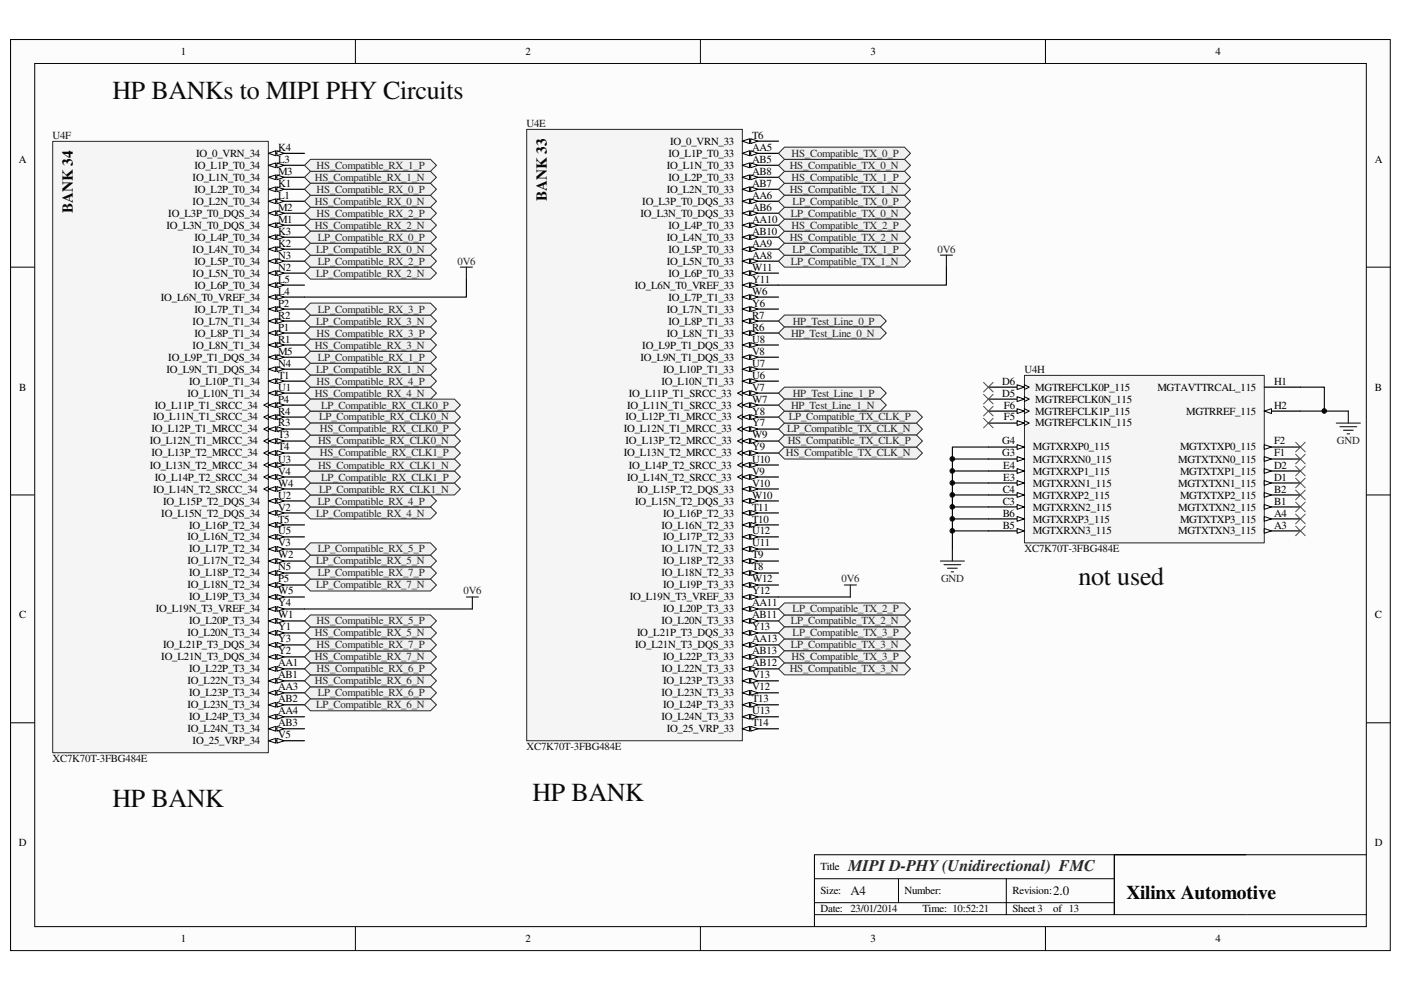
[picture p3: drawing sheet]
<svg xmlns="http://www.w3.org/2000/svg" width="297mm" height="210mm" viewBox="0 0 297 210" stroke-linecap="round" stroke-linejoin="round" font-family="sans-serif">
<defs><g id="words">
<g font-size="5.5" fill="#0e0e0e">
<text x="23.9" y="21">HP BANKs to MIPI PHY Circuits</text>
<text x="228.6" y="124">not used</text>
<text x="23.9" y="171">HP BANK</text>
<text x="112.9" y="169.8">HP BANK</text>
</g>
<text font-size="4.1" x="238.8" y="190.5">Xilinx Automotive</text>
<text font-size="3.4" fill="#262626" x="179.8" y="184.6">MIPI D-PHY (Unidirectional) FMC</text>
<g font-size="3.2">
<text x="15.4" y="45.2" transform="rotate(-90 15.4 45.2)">BANK 34</text>
<text x="115.9" y="42.7" transform="rotate(-90 115.9 42.7)">BANK 33</text>
</g>
<g font-size="2.8" fill="#0e0e0e">
<text x="180.3" y="189.8">A4</text>
<text x="223.3" y="189.8">2.0</text>
</g>
<g font-size="2.3">
<text x="38.3" y="11.6">1</text>
<text x="111.4" y="11.6">2</text>
<text x="184.6" y="11.6">3</text>
<text x="257.7" y="11.6">4</text>
<text x="159.5" y="29.4">T6</text>
<text x="4" y="34.5">A</text>
<text x="41.2" y="35.8">IO_L1P_T0_34</text>
<text x="41.6" y="33.2">IO_0_VRN_34</text>
<text x="59" y="32">K4</text>
<text x="59" y="34.5">L3</text>
<text x="141.3" y="35.8">IO_L1N_T0_33</text>
<text x="141.7" y="33.2">IO_L1P_T0_33</text>
<text x="142.1" y="30.7">IO_0_VRN_33</text>
<text x="159.5" y="34.5">AB5</text>
<text x="159.5" y="32">AA5</text>
<text x="291.5" y="34.5">A</text>
<text x="40.8" y="38.3">IO_L1N_T0_34</text>
<text x="41.2" y="40.9">IO_L2P_T0_34</text>
<text x="59" y="37">M3</text>
<text x="59" y="39.6">K1</text>
<text x="141.3" y="40.9">IO_L2N_T0_33</text>
<text x="141.7" y="38.3">IO_L2P_T0_33</text>
<text x="159.5" y="39.6">AB7</text>
<text x="159.5" y="37">AB8</text>
<text x="35.7" y="45.9">IO_L3P_T0_DQS_34</text>
<text x="40.8" y="43.4">IO_L2N_T0_34</text>
<text x="59" y="42.1">L1</text>
<text x="59" y="44.7">M2</text>
<text x="59" y="47.2">M1</text>
<text x="135.8" y="45.9">IO_L3N_T0_DQS_33</text>
<text x="136.2" y="43.4">IO_L3P_T0_DQS_33</text>
<text x="159.5" y="42.1">AA6</text>
<text x="159.5" y="47.2">AA10</text>
<text x="159.5" y="44.7">AB6</text>
<text x="35.3" y="48.5">IO_L3N_T0_DQS_34</text>
<text x="40.8" y="53.6">IO_L4N_T0_34</text>
<text x="41.2" y="51">IO_L4P_T0_34</text>
<text x="59" y="52.3">K2</text>
<text x="59" y="49.7">K3</text>
<text x="141.3" y="51">IO_L4N_T0_33</text>
<text x="141.7" y="53.6">IO_L5P_T0_33</text>
<text x="141.7" y="48.5">IO_L4P_T0_33</text>
<text x="159.5" y="49.7">AB10</text>
<text x="159.5" y="52.3">AA9</text>
<text x="40.8" y="58.7">IO_L5N_T0_34</text>
<text x="41.2" y="56.1">IO_L5P_T0_34</text>
<text x="59" y="57.4">N2</text>
<text x="59" y="59.9">L5</text>
<text x="59" y="54.8">N3</text>
<text x="141.3" y="56.1">IO_L5N_T0_33</text>
<text x="141.7" y="58.7">IO_L6P_T0_33</text>
<text x="159.5" y="54.8">AA8</text>
<text x="159.5" y="59.9">Y11</text>
<text x="159.5" y="57.4">W11</text>
<text x="34.1" y="63.8">IO_L6N_T0_VREF_34</text>
<text x="41.2" y="61.2">IO_L6P_T0_34</text>
<text x="59" y="62.5">L4</text>
<text x="59" y="65">P2</text>
<text x="134.6" y="61.2">IO_L6N_T0_VREF_33</text>
<text x="141.7" y="63.8">IO_L7P_T1_33</text>
<text x="159.5" y="65">Y6</text>
<text x="159.5" y="62.5">W6</text>
<text x="40.8" y="68.8">IO_L7N_T1_34</text>
<text x="41.2" y="71.4">IO_L8P_T1_34</text>
<text x="41.2" y="66.3">IO_L7P_T1_34</text>
<text x="59" y="67.6">R2</text>
<text x="59" y="70.1">P1</text>
<text x="141.3" y="71.4">IO_L8N_T1_33</text>
<text x="141.3" y="66.3">IO_L7N_T1_33</text>
<text x="141.7" y="68.8">IO_L8P_T1_33</text>
<text x="159.5" y="70.1">R6</text>
<text x="159.5" y="67.6">R7</text>
<text x="35.7" y="76.5">IO_L9P_T1_DQS_34</text>
<text x="40.8" y="73.9">IO_L8N_T1_34</text>
<text x="59" y="72.6">R1</text>
<text x="59" y="75.2">M5</text>
<text x="59" y="77.7">N4</text>
<text x="135.8" y="76.5">IO_L9N_T1_DQS_33</text>
<text x="136.2" y="73.9">IO_L9P_T1_DQS_33</text>
<text x="159.5" y="77.7">U7</text>
<text x="159.5" y="72.6">U8</text>
<text x="159.5" y="75.2">V8</text>
<text x="4.1" y="82.8">B</text>
<text x="35.3" y="79">IO_L9N_T1_DQS_34</text>
<text x="40.1" y="81.5">IO_L10P_T1_34</text>
<text x="59" y="80.3">T1</text>
<text x="59" y="82.8">U1</text>
<text x="140.2" y="81.5">IO_L10N_T1_33</text>
<text x="140.6" y="79">IO_L10P_T1_33</text>
<text x="159.5" y="80.3">U6</text>
<text x="159.5" y="82.8">V7</text>
<text x="212.5" y="81.5">D6</text>
<text x="219.5" y="82.8">MGTREFCLK0P_115</text>
<text x="245.4" y="82.8">MGTAVTTRCAL_115</text>
<text x="270.1" y="81.5">H1</text>
<text x="291.5" y="82.8">B</text>
<text x="32.5" y="89.2">IO_L11N_T1_SRCC_34</text>
<text x="32.8" y="86.6">IO_L11P_T1_SRCC_34</text>
<text x="39.7" y="84.1">IO_L10N_T1_34</text>
<text x="59" y="87.9">R4</text>
<text x="59" y="85.3">P4</text>
<text x="132.6" y="89.2">IO_L12P_T1_MRCC_33</text>
<text x="133" y="86.6">IO_L11N_T1_SRCC_33</text>
<text x="133.3" y="84.1">IO_L11P_T1_SRCC_33</text>
<text x="159.5" y="87.9">Y8</text>
<text x="159.5" y="85.3">W7</text>
<text x="212.5" y="84.1">D5</text>
<text x="212.8" y="89.2">F5</text>
<text x="212.8" y="86.6">F6</text>
<text x="219.5" y="87.9">MGTREFCLK1P_115</text>
<text x="219.5" y="85.3">MGTREFCLK0N_115</text>
<text x="251.5" y="87.9">MGTRREF_115</text>
<text x="270.1" y="86.6">H2</text>
<text x="31.7" y="94.2">IO_L12N_T1_MRCC_34</text>
<text x="32.1" y="91.7">IO_L12P_T1_MRCC_34</text>
<text x="59" y="95.5">T4</text>
<text x="59" y="90.4">R3</text>
<text x="59" y="93">T3</text>
<text x="132.2" y="91.7">IO_L12N_T1_MRCC_33</text>
<text x="132.6" y="94.2">IO_L13P_T2_MRCC_33</text>
<text x="159.5" y="93">W9</text>
<text x="159.5" y="95.5">Y9</text>
<text x="159.5" y="90.4">Y7</text>
<text x="212.5" y="94.2">G4</text>
<text x="219" y="95.5">MGTXRXP0_115</text>
<text x="219.5" y="90.4">MGTREFCLK1N_115</text>
<text x="250.2" y="95.5">MGTXTXP0_115</text>
<text x="270.1" y="94.2">F2</text>
<text x="31.7" y="99.4">IO_L13N_T2_MRCC_34</text>
<text x="32.1" y="96.8">IO_L13P_T2_MRCC_34</text>
<text x="32.8" y="101.9">IO_L14P_T2_SRCC_34</text>
<text x="59" y="100.6">V4</text>
<text x="59" y="98.1">U3</text>
<text x="132.2" y="96.8">IO_L13N_T2_MRCC_33</text>
<text x="133" y="101.9">IO_L14N_T2_SRCC_33</text>
<text x="133.3" y="99.4">IO_L14P_T2_SRCC_33</text>
<text x="159.5" y="100.6">V9</text>
<text x="159.5" y="98.1">U10</text>
<text x="212.5" y="96.8">G3</text>
<text x="212.7" y="101.9">E3</text>
<text x="212.7" y="99.4">E4</text>
<text x="219" y="100.6">MGTXRXP1_115</text>
<text x="219" y="98.1">MGTXRXN0_115</text>
<text x="249.8" y="98.1">MGTXTXN0_115</text>
<text x="250.2" y="100.6">MGTXTXP1_115</text>
<text x="270.1" y="99.4">D2</text>
<text x="270.1" y="101.9">D1</text>
<text x="270.1" y="96.8">F1</text>
<text x="32.5" y="104.4">IO_L14N_T2_SRCC_34</text>
<text x="34.6" y="107">IO_L15P_T2_DQS_34</text>
<text x="59" y="105.7">U2</text>
<text x="59" y="103.2">W4</text>
<text x="134.7" y="107">IO_L15N_T2_DQS_33</text>
<text x="135.1" y="104.4">IO_L15P_T2_DQS_33</text>
<text x="159.5" y="103.2">V10</text>
<text x="159.5" y="105.7">W10</text>
<text x="212.6" y="107">C3</text>
<text x="212.6" y="104.4">C4</text>
<text x="219" y="105.7">MGTXRXP2_115</text>
<text x="219" y="103.2">MGTXRXN1_115</text>
<text x="249.8" y="103.2">MGTXTXN1_115</text>
<text x="250.2" y="105.7">MGTXTXP2_115</text>
<text x="270.1" y="104.4">B2</text>
<text x="270.1" y="107">B1</text>
<text x="34.2" y="109.5">IO_L15N_T2_DQS_34</text>
<text x="40.1" y="112.1">IO_L16P_T2_34</text>
<text x="59" y="108.2">V2</text>
<text x="59" y="110.8">T5</text>
<text x="59" y="113.3">U5</text>
<text x="140.2" y="112.1">IO_L16N_T2_33</text>
<text x="140.6" y="109.5">IO_L16P_T2_33</text>
<text x="159.5" y="113.3">U12</text>
<text x="159.5" y="108.2">T11</text>
<text x="159.5" y="110.8">T10</text>
<text x="212.6" y="112.1">B5</text>
<text x="212.6" y="109.5">B6</text>
<text x="219" y="113.3">MGTXRXN3_115</text>
<text x="219" y="110.8">MGTXRXP3_115</text>
<text x="219" y="108.2">MGTXRXN2_115</text>
<text x="249.8" y="113.3">MGTXTXN3_115</text>
<text x="249.8" y="108.2">MGTXTXN2_115</text>
<text x="250.2" y="110.8">MGTXTXP3_115</text>
<text x="270.1" y="109.5">A4</text>
<text x="270.1" y="112.1">A3</text>
<text x="39.7" y="119.7">IO_L17N_T2_34</text>
<text x="39.7" y="114.6">IO_L16N_T2_34</text>
<text x="40.1" y="117.1">IO_L17P_T2_34</text>
<text x="59" y="115.9">V3</text>
<text x="59" y="118.4">W2</text>
<text x="140.2" y="117.1">IO_L17N_T2_33</text>
<text x="140.6" y="119.7">IO_L18P_T2_33</text>
<text x="140.6" y="114.6">IO_L17P_T2_33</text>
<text x="159.5" y="118.4">T9</text>
<text x="159.5" y="115.9">U11</text>
<text x="39.7" y="124.8">IO_L18N_T2_34</text>
<text x="40.1" y="122.2">IO_L18P_T2_34</text>
<text x="59" y="120.9">N5</text>
<text x="59" y="123.5">P5</text>
<text x="140.2" y="122.2">IO_L18N_T2_33</text>
<text x="140.6" y="124.8">IO_L19P_T3_33</text>
<text x="159.5" y="123.5">W12</text>
<text x="159.5" y="120.9">T8</text>
<text x="4.1" y="131.1">C</text>
<text x="33" y="129.8">IO_L19N_T3_VREF_34</text>
<text x="40.1" y="127.3">IO_L19P_T3_34</text>
<text x="59" y="128.6">Y4</text>
<text x="59" y="131.1">W1</text>
<text x="59" y="126">W5</text>
<text x="133.5" y="127.3">IO_L19N_T3_VREF_33</text>
<text x="140.6" y="129.8">IO_L20P_T3_33</text>
<text x="159.5" y="128.6">AA11</text>
<text x="159.5" y="131.1">AB11</text>
<text x="159.5" y="126">Y12</text>
<text x="291.5" y="131.1">C</text>
<text x="34.6" y="137.5">IO_L21P_T3_DQS_34</text>
<text x="39.7" y="134.9">IO_L20N_T3_34</text>
<text x="40.1" y="132.4">IO_L20P_T3_34</text>
<text x="59" y="136.2">Y3</text>
<text x="59" y="133.6">Y1</text>
<text x="134.7" y="137.5">IO_L21N_T3_DQS_33</text>
<text x="135.1" y="134.9">IO_L21P_T3_DQS_33</text>
<text x="140.2" y="132.4">IO_L20N_T3_33</text>
<text x="159.5" y="133.6">Y13</text>
<text x="159.5" y="136.2">AA13</text>
<text x="34.2" y="140">IO_L21N_T3_DQS_34</text>
<text x="40.1" y="142.6">IO_L22P_T3_34</text>
<text x="59" y="138.7">Y2</text>
<text x="59" y="141.3">AA1</text>
<text x="59" y="143.8">AB1</text>
<text x="140.2" y="142.6">IO_L22N_T3_33</text>
<text x="140.6" y="140">IO_L22P_T3_33</text>
<text x="159.5" y="143.8">V13</text>
<text x="159.5" y="138.7">AB13</text>
<text x="159.5" y="141.3">AB12</text>
<text x="39.7" y="145.1">IO_L22N_T3_34</text>
<text x="40.1" y="147.7">IO_L23P_T3_34</text>
<text x="59" y="146.4">AA3</text>
<text x="59" y="148.9">AB2</text>
<text x="140.2" y="147.7">IO_L23N_T3_33</text>
<text x="140.6" y="145.1">IO_L23P_T3_33</text>
<text x="159.5" y="148.9">T13</text>
<text x="159.5" y="146.4">V12</text>
<text x="39.7" y="155.3">IO_L24N_T3_34</text>
<text x="39.7" y="150.2">IO_L23N_T3_34</text>
<text x="40.1" y="152.7">IO_L24P_T3_34</text>
<text x="59" y="151.5">AA4</text>
<text x="59" y="154">AB3</text>
<text x="140.2" y="152.7">IO_L24N_T3_33</text>
<text x="140.6" y="150.2">IO_L24P_T3_33</text>
<text x="141.3" y="155.3">IO_25_VRP_33</text>
<text x="159.5" y="154">T14</text>
<text x="159.5" y="151.5">U13</text>
<text x="40.8" y="157.8">IO_25_VRP_34</text>
<text x="59" y="156.5">V5</text>
<text x="4" y="179.4">D</text>
<text x="291.5" y="179.4">D</text>
<text x="173.9" y="184.5">Title</text>
<text x="173.9" y="189.6">Size:</text>
<text x="191.8" y="189.6">Number:</text>
<text x="214.7" y="189.6">Revision:</text>
<text x="173.9" y="193.4">Date: 23/01/2014</text>
<text x="195.6" y="193.4">Time: 10:52:21</text>
<text x="214.7" y="193.4">Sheet 3</text>
<text x="223.3" y="193.4">of 13</text>
<text x="38.3" y="199.8">1</text>
<text x="111.4" y="199.8">2</text>
<text x="184.6" y="199.8">3</text>
<text x="257.7" y="199.8">4</text>
</g>
<g font-size="2.3" fill="#0e0e0e">
<text x="11.1" y="29.4">U4F</text>
<text x="111.6" y="26.9">U4E</text>
<text x="217.2" y="79">U4H</text>
<text x="217.2" y="117.1">XC7K70T-3FBG484E</text>
<text x="11.1" y="161.6">XC7K70T-3FBG484E</text>
<text x="111.6" y="159.1">XC7K70T-3FBG484E</text>
</g>
<g font-size="2.3" fill="#262626">
<text x="67.1" y="35.8">HS_Compatible_RX_1_P</text>
<text x="167.4" y="35.8">HS_Compatible_TX_0_N</text>
<text x="167.8" y="33.2">HS_Compatible_TX_0_P</text>
<text x="66.8" y="38.3">HS_Compatible_RX_1_N</text>
<text x="67.1" y="40.9">HS_Compatible_RX_0_P</text>
<text x="167.4" y="40.9">HS_Compatible_TX_1_N</text>
<text x="167.8" y="38.3">HS_Compatible_TX_1_P</text>
<text x="66.8" y="43.4">HS_Compatible_RX_0_N</text>
<text x="67.1" y="45.9">HS_Compatible_RX_2_P</text>
<text x="167.7" y="45.9">LP_Compatible_TX_0_N</text>
<text x="168.1" y="43.4">LP_Compatible_TX_0_P</text>
<text x="66.8" y="48.5">HS_Compatible_RX_2_N</text>
<text x="67" y="53.6">LP_Compatible_RX_0_N</text>
<text x="67.4" y="51">LP_Compatible_RX_0_P</text>
<text x="167.4" y="51">HS_Compatible_TX_2_N</text>
<text x="167.8" y="48.5">HS_Compatible_TX_2_P</text>
<text x="168.1" y="53.6">LP_Compatible_TX_1_P</text>
<text x="198.8" y="53.6">0V6</text>
<text x="67" y="58.7">LP_Compatible_RX_2_N</text>
<text x="67.4" y="56.1">LP_Compatible_RX_2_P</text>
<text x="97" y="56.1">0V6</text>
<text x="167.7" y="56.1">LP_Compatible_TX_1_N</text>
<text x="67" y="68.8">LP_Compatible_RX_3_N</text>
<text x="67.1" y="71.4">HS_Compatible_RX_3_P</text>
<text x="67.4" y="66.3">LP_Compatible_RX_3_P</text>
<text x="167.7" y="71.4">HP_Test_Line_0_N</text>
<text x="168.1" y="68.8">HP_Test_Line_0_P</text>
<text x="66.8" y="73.9">HS_Compatible_RX_3_N</text>
<text x="67.4" y="76.5">LP_Compatible_RX_1_P</text>
<text x="67" y="79">LP_Compatible_RX_1_N</text>
<text x="67.1" y="81.5">HS_Compatible_RX_4_P</text>
<text x="66.8" y="84.1">HS_Compatible_RX_4_N</text>
<text x="67.7" y="89.2">LP_Compatible_RX_CLK0_N</text>
<text x="68.1" y="86.6">LP_Compatible_RX_CLK0_P</text>
<text x="167.3" y="89.2">LP_Compatible_TX_CLK_P</text>
<text x="167.7" y="86.6">HP_Test_Line_1_N</text>
<text x="168.1" y="84.1">HP_Test_Line_1_P</text>
<text x="67.4" y="94.2">HS_Compatible_RX_CLK0_N</text>
<text x="67.8" y="91.7">HS_Compatible_RX_CLK0_P</text>
<text x="166.9" y="91.7">LP_Compatible_TX_CLK_N</text>
<text x="167" y="94.2">HS_Compatible_TX_CLK_P</text>
<text x="283.5" y="94.2">GND</text>
<text x="67.4" y="99.4">HS_Compatible_RX_CLK1_N</text>
<text x="67.8" y="96.8">HS_Compatible_RX_CLK1_P</text>
<text x="68.1" y="101.9">LP_Compatible_RX_CLK1_P</text>
<text x="166.6" y="96.8">HS_Compatible_TX_CLK_N</text>
<text x="67.4" y="107">LP_Compatible_RX_4_P</text>
<text x="67.7" y="104.4">LP_Compatible_RX_CLK1_N</text>
<text x="67" y="109.5">LP_Compatible_RX_4_N</text>
<text x="67" y="119.7">LP_Compatible_RX_5_N</text>
<text x="67.4" y="117.1">LP_Compatible_RX_5_P</text>
<text x="67" y="124.8">LP_Compatible_RX_7_N</text>
<text x="67.4" y="122.2">LP_Compatible_RX_7_P</text>
<text x="178.4" y="123.5">0V6</text>
<text x="199.5" y="123.5">GND</text>
<text x="98.3" y="126">0V6</text>
<text x="168.1" y="129.8">LP_Compatible_TX_2_P</text>
<text x="66.8" y="134.9">HS_Compatible_RX_5_N</text>
<text x="67.1" y="132.4">HS_Compatible_RX_5_P</text>
<text x="67.1" y="137.5">HS_Compatible_RX_7_P</text>
<text x="167.7" y="132.4">LP_Compatible_TX_2_N</text>
<text x="167.7" y="137.5">LP_Compatible_TX_3_N</text>
<text x="168.1" y="134.9">LP_Compatible_TX_3_P</text>
<text x="66.8" y="140">HS_Compatible_RX_7_N</text>
<text x="67.1" y="142.6">HS_Compatible_RX_6_P</text>
<text x="167.4" y="142.6">HS_Compatible_TX_3_N</text>
<text x="167.8" y="140">HS_Compatible_TX_3_P</text>
<text x="66.8" y="145.1">HS_Compatible_RX_6_N</text>
<text x="67.4" y="147.7">LP_Compatible_RX_6_P</text>
<text x="67" y="150.2">LP_Compatible_RX_6_N</text>
</g>
</g></defs>
<path d="M2.3 8.4h292.5v193.1h-292.5z" fill="#fcfcfc"/>
<path d="M2.2 8.4h292.6v193.1h-292.6z" fill="none" stroke="#000" stroke-width=".21"/>
<path d="M7.4 13.5h282.3v183h-282.3z" fill="#fcfcfc"/>
<g fill="none" stroke="#000" stroke-width=".21">
<path d="M7.4 13.5h282.3v183h-282.3zM75.3 8.3v5.1M148.5 8.3v5.1M221.7 8.3v5.1M2.2 56.6h5.1M289.7 56.6h5.1M2.2 104.9h5.1M289.7 104.9h5.1M2.2 153.2h5.1M289.7 153.2h5.1M75.3 196.5v5.1M148.5 196.5v5.1"/>
<path d="M172.7 186.3h63.6M172.7 193.9h117M172.7 191.4h63.6M190.5 186.3v5.1M213.4 186.3v7.6M221.7 196.5v5.1M236.3 181.2v12.7v-12.7h53.4M264.2 181.2h-91.5v15.3"/>
</g>
<path d="M111.7 27.5h45.7v129.6h-45.7z" fill="#f5f5f5"/>
<path d="M111.7 27.4h45.7v129.7h-45.7z" fill="none" stroke="#262626" stroke-width=".21"/>
<path d="M157.4 154.5h7.7" fill="none" stroke="#000" stroke-width=".25"/>
<path d="M157.4 154.5l1.5-.5v1z" fill="#fcfcfc"/>
<path d="M157.4 154.5l1.5-.5v1z" fill="none" stroke="#000" stroke-width=".21"/>
<path d="M159.2 154l1.5 .5-1.5 .5z" fill="#fcfcfc"/>
<path d="M159.2 154l1.5 .5-1.5 .5z" fill="none" stroke="#000" stroke-width=".21"/>
<path d="M157.4 152h7.7" fill="none" stroke="#000" stroke-width=".25"/>
<path d="M157.4 152l1.5-.5v1z" fill="#fcfcfc"/>
<path d="M157.4 152l1.5-.5v1z" fill="none" stroke="#000" stroke-width=".21"/>
<path d="M159.2 151.5l1.5 .5-1.5 .5z" fill="#fcfcfc"/>
<path d="M159.2 151.5l1.5 .5-1.5 .5z" fill="none" stroke="#000" stroke-width=".21"/>
<path d="M157.4 149.4h7.7" fill="none" stroke="#000" stroke-width=".25"/>
<path d="M157.4 149.4l1.5-.5v1z" fill="#fcfcfc"/>
<path d="M157.4 149.4l1.5-.5v1z" fill="none" stroke="#000" stroke-width=".21"/>
<path d="M159.2 148.9l1.5 .5-1.5 .5z" fill="#fcfcfc"/>
<path d="M159.2 148.9l1.5 .5-1.5 .5z" fill="none" stroke="#000" stroke-width=".21"/>
<path d="M157.4 146.9h7.7" fill="none" stroke="#000" stroke-width=".25"/>
<path d="M157.4 146.9l1.5-.5v1z" fill="#fcfcfc"/>
<path d="M157.4 146.9l1.5-.5v1z" fill="none" stroke="#000" stroke-width=".21"/>
<path d="M159.2 146.4l1.5 .5-1.5 .5z" fill="#fcfcfc"/>
<path d="M159.2 146.4l1.5 .5-1.5 .5z" fill="none" stroke="#000" stroke-width=".21"/>
<path d="M157.4 144.4h7.7" fill="none" stroke="#000" stroke-width=".25"/>
<path d="M157.4 144.4l1.5-.6v1.1z" fill="#fcfcfc"/>
<path d="M157.4 144.4l1.5-.6v1.1z" fill="none" stroke="#000" stroke-width=".21"/>
<path d="M159.2 143.8l1.5 .6-1.5 .5z" fill="#fcfcfc"/>
<path d="M159.2 143.8l1.5 .6-1.5 .5z" fill="none" stroke="#000" stroke-width=".21"/>
<path d="M157.4 141.8h7.7" fill="none" stroke="#000" stroke-width=".25"/>
<path d="M157.4 141.8l1.5-.5v1z" fill="#fcfcfc"/>
<path d="M157.4 141.8l1.5-.5v1z" fill="none" stroke="#000" stroke-width=".21"/>
<path d="M159.2 141.3l1.5 .5-1.5 .5z" fill="#fcfcfc"/>
<path d="M159.2 141.3l1.5 .5-1.5 .5z" fill="none" stroke="#000" stroke-width=".21"/>
<path d="M157.4 139.3h7.7" fill="none" stroke="#000" stroke-width=".25"/>
<path d="M157.4 139.3l1.5-.5v1z" fill="#fcfcfc"/>
<path d="M157.4 139.3l1.5-.5v1z" fill="none" stroke="#000" stroke-width=".21"/>
<path d="M159.2 138.8l1.5 .5-1.5 .5z" fill="#fcfcfc"/>
<path d="M159.2 138.8l1.5 .5-1.5 .5z" fill="none" stroke="#000" stroke-width=".21"/>
<path d="M157.4 136.7h7.7" fill="none" stroke="#000" stroke-width=".25"/>
<path d="M157.4 136.7l1.5-.5v1z" fill="#fcfcfc"/>
<path d="M157.4 136.7l1.5-.5v1z" fill="none" stroke="#000" stroke-width=".21"/>
<path d="M159.2 136.2l1.5 .5-1.5 .5z" fill="#fcfcfc"/>
<path d="M159.2 136.2l1.5 .5-1.5 .5z" fill="none" stroke="#000" stroke-width=".21"/>
<path d="M157.4 134.2h7.7" fill="none" stroke="#000" stroke-width=".25"/>
<path d="M157.4 134.2l1.5-.5v1z" fill="#fcfcfc"/>
<path d="M157.4 134.2l1.5-.5v1z" fill="none" stroke="#000" stroke-width=".21"/>
<path d="M159.2 133.7l1.5 .5-1.5 .5z" fill="#fcfcfc"/>
<path d="M159.2 133.7l1.5 .5-1.5 .5z" fill="none" stroke="#000" stroke-width=".21"/>
<path d="M157.4 131.7h7.7" fill="none" stroke="#000" stroke-width=".25"/>
<path d="M157.4 131.7l1.5-.6v1.1z" fill="#fcfcfc"/>
<path d="M157.4 131.7l1.5-.6v1.1z" fill="none" stroke="#000" stroke-width=".21"/>
<path d="M159.2 131.1l1.5 .6-1.5 .5z" fill="#fcfcfc"/>
<path d="M159.2 131.1l1.5 .6-1.5 .5z" fill="none" stroke="#000" stroke-width=".21"/>
<path d="M157.4 129.1h7.7" fill="none" stroke="#000" stroke-width=".25"/>
<path d="M157.4 129.1l1.5-.5v1z" fill="#fcfcfc"/>
<path d="M157.4 129.1l1.5-.5v1z" fill="none" stroke="#000" stroke-width=".21"/>
<path d="M159.2 128.6l1.5 .5-1.5 .5z" fill="#fcfcfc"/>
<path d="M159.2 128.6l1.5 .5-1.5 .5z" fill="none" stroke="#000" stroke-width=".21"/>
<path d="M157.4 126.6h7.7" fill="none" stroke="#000" stroke-width=".25"/>
<path d="M157.4 126.6l1.5-.5v1z" fill="#fcfcfc"/>
<path d="M157.4 126.6l1.5-.5v1z" fill="none" stroke="#000" stroke-width=".21"/>
<path d="M159.2 126.1l1.5 .5-1.5 .5z" fill="#fcfcfc"/>
<path d="M159.2 126.1l1.5 .5-1.5 .5z" fill="none" stroke="#000" stroke-width=".21"/>
<path d="M157.4 124h7.7" fill="none" stroke="#000" stroke-width=".25"/>
<path d="M157.4 124l1.5-.5v1z" fill="#fcfcfc"/>
<path d="M157.4 124l1.5-.5v1z" fill="none" stroke="#000" stroke-width=".21"/>
<path d="M159.2 123.5l1.5 .5-1.5 .5z" fill="#fcfcfc"/>
<path d="M159.2 123.5l1.5 .5-1.5 .5z" fill="none" stroke="#000" stroke-width=".21"/>
<path d="M157.4 121.5h7.7" fill="none" stroke="#000" stroke-width=".25"/>
<path d="M157.4 121.5l1.5-.5v1z" fill="#fcfcfc"/>
<path d="M157.4 121.5l1.5-.5v1z" fill="none" stroke="#000" stroke-width=".21"/>
<path d="M159.2 121l1.5 .5-1.5 .5z" fill="#fcfcfc"/>
<path d="M159.2 121l1.5 .5-1.5 .5z" fill="none" stroke="#000" stroke-width=".21"/>
<path d="M157.4 119h7.7" fill="none" stroke="#000" stroke-width=".25"/>
<path d="M157.4 119l1.5-.6v1.1z" fill="#fcfcfc"/>
<path d="M157.4 119l1.5-.6v1.1z" fill="none" stroke="#000" stroke-width=".21"/>
<path d="M159.2 118.4l1.5 .6-1.5 .5z" fill="#fcfcfc"/>
<path d="M159.2 118.4l1.5 .6-1.5 .5z" fill="none" stroke="#000" stroke-width=".21"/>
<path d="M157.4 116.4h7.7" fill="none" stroke="#000" stroke-width=".25"/>
<path d="M157.4 116.4l1.5-.5v1z" fill="#fcfcfc"/>
<path d="M157.4 116.4l1.5-.5v1z" fill="none" stroke="#000" stroke-width=".21"/>
<path d="M159.2 115.9l1.5 .5-1.5 .5z" fill="#fcfcfc"/>
<path d="M159.2 115.9l1.5 .5-1.5 .5z" fill="none" stroke="#000" stroke-width=".21"/>
<path d="M157.4 113.8h7.7" fill="none" stroke="#000" stroke-width=".25"/>
<path d="M157.4 113.8l1.5-.5v1z" fill="#fcfcfc"/>
<path d="M157.4 113.8l1.5-.5v1z" fill="none" stroke="#000" stroke-width=".21"/>
<path d="M159.2 113.3l1.5 .5-1.5 .5z" fill="#fcfcfc"/>
<path d="M159.2 113.3l1.5 .5-1.5 .5z" fill="none" stroke="#000" stroke-width=".21"/>
<path d="M157.4 111.3h7.7" fill="none" stroke="#000" stroke-width=".25"/>
<path d="M157.4 111.3l1.5-.5v1z" fill="#fcfcfc"/>
<path d="M157.4 111.3l1.5-.5v1z" fill="none" stroke="#000" stroke-width=".21"/>
<path d="M159.2 110.8l1.5 .5-1.5 .5z" fill="#fcfcfc"/>
<path d="M159.2 110.8l1.5 .5-1.5 .5z" fill="none" stroke="#000" stroke-width=".21"/>
<path d="M157.4 108.8h7.7" fill="none" stroke="#000" stroke-width=".25"/>
<path d="M157.4 108.8l1.5-.6v1.1z" fill="#fcfcfc"/>
<path d="M157.4 108.8l1.5-.6v1.1z" fill="none" stroke="#000" stroke-width=".21"/>
<path d="M159.2 108.2l1.5 .6-1.5 .5z" fill="#fcfcfc"/>
<path d="M159.2 108.2l1.5 .6-1.5 .5z" fill="none" stroke="#000" stroke-width=".21"/>
<path d="M157.4 106.2h7.7" fill="none" stroke="#000" stroke-width=".25"/>
<path d="M157.4 106.2l1.5-.5v1z" fill="#fcfcfc"/>
<path d="M157.4 106.2l1.5-.5v1z" fill="none" stroke="#000" stroke-width=".21"/>
<path d="M159.2 105.7l1.5 .5-1.5 .5z" fill="#fcfcfc"/>
<path d="M159.2 105.7l1.5 .5-1.5 .5z" fill="none" stroke="#000" stroke-width=".21"/>
<path d="M157.4 103.7h7.7" fill="none" stroke="#000" stroke-width=".25"/>
<path d="M157.4 103.7l1.5-.5v1z" fill="#fcfcfc"/>
<path d="M157.4 103.7l1.5-.5v1z" fill="none" stroke="#000" stroke-width=".21"/>
<path d="M159.2 103.2l1.5 .5-1.5 .5z" fill="#fcfcfc"/>
<path d="M157.4 100.6l-1 .5 1 .5M159.2 103.2l1.5 .5-1.5 .5z" fill="none" stroke="#000" stroke-width=".21"/>
<path d="M157.4 101.1h7.7" fill="none" stroke="#000" stroke-width=".25"/>
<path d="M157.4 101.1l1.5-.5v1z" fill="#fcfcfc"/>
<path d="M157.4 101.1l1.5-.5v1z" fill="none" stroke="#000" stroke-width=".21"/>
<path d="M159.2 100.6l1.5 .5-1.5 .5z" fill="#fcfcfc"/>
<path d="M157.4 98.1l-1 .5 1 .5M159.2 100.6l1.5 .5-1.5 .5z" fill="none" stroke="#000" stroke-width=".21"/>
<path d="M157.4 98.6h7.7" fill="none" stroke="#000" stroke-width=".25"/>
<path d="M157.4 98.6l1.5-.5v1z" fill="#fcfcfc"/>
<path d="M157.4 98.6l1.5-.5v1z" fill="none" stroke="#000" stroke-width=".21"/>
<path d="M159.2 98.1l1.5 .5-1.5 .5z" fill="#fcfcfc"/>
<path d="M157.4 95.5l-1 .6 1 .5M159.2 98.1l1.5 .5-1.5 .5z" fill="none" stroke="#000" stroke-width=".21"/>
<path d="M157.4 96.1h7.7" fill="none" stroke="#000" stroke-width=".25"/>
<path d="M157.4 96.1l1.5-.6v1.1z" fill="#fcfcfc"/>
<path d="M157.4 96.1l1.5-.6v1.1z" fill="none" stroke="#000" stroke-width=".21"/>
<path d="M159.2 95.5l1.5 .6-1.5 .5z" fill="#fcfcfc"/>
<path d="M157.4 93l-1 .5 1 .5M159.2 95.5l1.5 .6-1.5 .5z" fill="none" stroke="#000" stroke-width=".21"/>
<path d="M157.4 93.5h7.7" fill="none" stroke="#000" stroke-width=".25"/>
<path d="M157.4 93.5l1.5-.5v1z" fill="#fcfcfc"/>
<path d="M157.4 93.5l1.5-.5v1z" fill="none" stroke="#000" stroke-width=".21"/>
<path d="M159.2 93l1.5 .5-1.5 .5z" fill="#fcfcfc"/>
<path d="M157.4 90.5l-1 .5 1 .5M159.2 93l1.5 .5-1.5 .5z" fill="none" stroke="#000" stroke-width=".21"/>
<path d="M157.4 91h7.7" fill="none" stroke="#000" stroke-width=".25"/>
<path d="M157.4 91l1.5-.5v1z" fill="#fcfcfc"/>
<path d="M157.4 91l1.5-.5v1z" fill="none" stroke="#000" stroke-width=".21"/>
<path d="M159.2 90.5l1.5 .5-1.5 .5z" fill="#fcfcfc"/>
<path d="M157.4 87.9l-1 .5 1 .5M159.2 90.5l1.5 .5-1.5 .5z" fill="none" stroke="#000" stroke-width=".21"/>
<path d="M157.4 88.4h7.7" fill="none" stroke="#000" stroke-width=".25"/>
<path d="M157.4 88.4l1.5-.5v1z" fill="#fcfcfc"/>
<path d="M157.4 88.4l1.5-.5v1z" fill="none" stroke="#000" stroke-width=".21"/>
<path d="M159.2 87.9l1.5 .5-1.5 .5z" fill="#fcfcfc"/>
<path d="M157.4 85.4l-1 .5 1 .5M159.2 87.9l1.5 .5-1.5 .5z" fill="none" stroke="#000" stroke-width=".21"/>
<path d="M157.4 85.9h7.7" fill="none" stroke="#000" stroke-width=".25"/>
<path d="M157.4 85.9l1.5-.5v1z" fill="#fcfcfc"/>
<path d="M157.4 85.9l1.5-.5v1z" fill="none" stroke="#000" stroke-width=".21"/>
<path d="M159.2 85.4l1.5 .5-1.5 .5z" fill="#fcfcfc"/>
<path d="M157.4 82.8l-1 .6 1 .5M159.2 85.4l1.5 .5-1.5 .5z" fill="none" stroke="#000" stroke-width=".21"/>
<path d="M157.4 83.4h7.7" fill="none" stroke="#000" stroke-width=".25"/>
<path d="M157.4 83.4l1.5-.6v1.1z" fill="#fcfcfc"/>
<path d="M157.4 83.4l1.5-.6v1.1z" fill="none" stroke="#000" stroke-width=".21"/>
<path d="M159.2 82.8l1.5 .6-1.5 .5z" fill="#fcfcfc"/>
<path d="M159.2 82.8l1.5 .6-1.5 .5z" fill="none" stroke="#000" stroke-width=".21"/>
<path d="M157.4 80.8h7.7" fill="none" stroke="#000" stroke-width=".25"/>
<path d="M157.4 80.8l1.5-.5v1z" fill="#fcfcfc"/>
<path d="M157.4 80.8l1.5-.5v1z" fill="none" stroke="#000" stroke-width=".21"/>
<path d="M159.2 80.3l1.5 .5-1.5 .5z" fill="#fcfcfc"/>
<path d="M159.2 80.3l1.5 .5-1.5 .5z" fill="none" stroke="#000" stroke-width=".21"/>
<path d="M157.4 78.3h7.7" fill="none" stroke="#000" stroke-width=".25"/>
<path d="M157.4 78.3l1.5-.5v1z" fill="#fcfcfc"/>
<path d="M157.4 78.3l1.5-.5v1z" fill="none" stroke="#000" stroke-width=".21"/>
<path d="M159.2 77.8l1.5 .5-1.5 .5z" fill="#fcfcfc"/>
<path d="M159.2 77.8l1.5 .5-1.5 .5z" fill="none" stroke="#000" stroke-width=".21"/>
<path d="M157.4 75.7h7.7" fill="none" stroke="#000" stroke-width=".25"/>
<path d="M157.4 75.7l1.5-.5v1z" fill="#fcfcfc"/>
<path d="M157.4 75.7l1.5-.5v1z" fill="none" stroke="#000" stroke-width=".21"/>
<path d="M159.2 75.2l1.5 .5-1.5 .5z" fill="#fcfcfc"/>
<path d="M159.2 75.2l1.5 .5-1.5 .5z" fill="none" stroke="#000" stroke-width=".21"/>
<path d="M157.4 73.2h7.7" fill="none" stroke="#000" stroke-width=".25"/>
<path d="M157.4 73.2l1.5-.6v1.1z" fill="#fcfcfc"/>
<path d="M157.4 73.2l1.5-.6v1.1z" fill="none" stroke="#000" stroke-width=".21"/>
<path d="M159.2 72.6l1.5 .6-1.5 .5z" fill="#fcfcfc"/>
<path d="M159.2 72.6l1.5 .6-1.5 .5z" fill="none" stroke="#000" stroke-width=".21"/>
<path d="M157.4 70.6h7.7" fill="none" stroke="#000" stroke-width=".25"/>
<path d="M157.4 70.6l1.5-.5v1z" fill="#fcfcfc"/>
<path d="M157.4 70.6l1.5-.5v1z" fill="none" stroke="#000" stroke-width=".21"/>
<path d="M159.2 70.1l1.5 .5-1.5 .5z" fill="#fcfcfc"/>
<path d="M159.2 70.1l1.5 .5-1.5 .5z" fill="none" stroke="#000" stroke-width=".21"/>
<path d="M157.4 68.1h7.7" fill="none" stroke="#000" stroke-width=".25"/>
<path d="M157.4 68.1l1.5-.5v1z" fill="#fcfcfc"/>
<path d="M157.4 68.1l1.5-.5v1z" fill="none" stroke="#000" stroke-width=".21"/>
<path d="M159.2 67.6l1.5 .5-1.5 .5z" fill="#fcfcfc"/>
<path d="M159.2 67.6l1.5 .5-1.5 .5z" fill="none" stroke="#000" stroke-width=".21"/>
<path d="M157.4 65.5h7.7" fill="none" stroke="#000" stroke-width=".25"/>
<path d="M157.4 65.5l1.5-.5v1z" fill="#fcfcfc"/>
<path d="M157.4 65.5l1.5-.5v1z" fill="none" stroke="#000" stroke-width=".21"/>
<path d="M159.2 65l1.5 .5-1.5 .5z" fill="#fcfcfc"/>
<path d="M159.2 65l1.5 .5-1.5 .5z" fill="none" stroke="#000" stroke-width=".21"/>
<path d="M157.4 63h7.7" fill="none" stroke="#000" stroke-width=".25"/>
<path d="M157.4 63l1.5-.5v1z" fill="#fcfcfc"/>
<path d="M157.4 63l1.5-.5v1z" fill="none" stroke="#000" stroke-width=".21"/>
<path d="M159.2 62.5l1.5 .5-1.5 .5z" fill="#fcfcfc"/>
<path d="M159.2 62.5l1.5 .5-1.5 .5z" fill="none" stroke="#000" stroke-width=".21"/>
<path d="M157.4 60.5h7.7" fill="none" stroke="#000" stroke-width=".25"/>
<path d="M157.4 60.5l1.5-.6v1.1z" fill="#fcfcfc"/>
<path d="M157.4 60.5l1.5-.6v1.1z" fill="none" stroke="#000" stroke-width=".21"/>
<path d="M159.2 59.9l1.5 .6-1.5 .5z" fill="#fcfcfc"/>
<path d="M159.2 59.9l1.5 .6-1.5 .5z" fill="none" stroke="#000" stroke-width=".21"/>
<path d="M157.4 57.9h7.7" fill="none" stroke="#000" stroke-width=".25"/>
<path d="M157.4 57.9l1.5-.5v1z" fill="#fcfcfc"/>
<path d="M157.4 57.9l1.5-.5v1z" fill="none" stroke="#000" stroke-width=".21"/>
<path d="M159.2 57.4l1.5 .5-1.5 .5z" fill="#fcfcfc"/>
<path d="M159.2 57.4l1.5 .5-1.5 .5z" fill="none" stroke="#000" stroke-width=".21"/>
<path d="M157.4 55.4h7.7" fill="none" stroke="#000" stroke-width=".25"/>
<path d="M157.4 55.4l1.5-.5v1z" fill="#fcfcfc"/>
<path d="M157.4 55.4l1.5-.5v1z" fill="none" stroke="#000" stroke-width=".21"/>
<path d="M159.2 54.9l1.5 .5-1.5 .5z" fill="#fcfcfc"/>
<path d="M159.2 54.9l1.5 .5-1.5 .5z" fill="none" stroke="#000" stroke-width=".21"/>
<path d="M157.4 52.8h7.7" fill="none" stroke="#000" stroke-width=".25"/>
<path d="M157.4 52.8l1.5-.5v1z" fill="#fcfcfc"/>
<path d="M157.4 52.8l1.5-.5v1z" fill="none" stroke="#000" stroke-width=".21"/>
<path d="M159.2 52.3l1.5 .5-1.5 .5z" fill="#fcfcfc"/>
<path d="M159.2 52.3l1.5 .5-1.5 .5z" fill="none" stroke="#000" stroke-width=".21"/>
<path d="M157.4 50.3h7.7" fill="none" stroke="#000" stroke-width=".25"/>
<path d="M157.4 50.3l1.5-.5v1z" fill="#fcfcfc"/>
<path d="M157.4 50.3l1.5-.5v1z" fill="none" stroke="#000" stroke-width=".21"/>
<path d="M159.2 49.8l1.5 .5-1.5 .5z" fill="#fcfcfc"/>
<path d="M159.2 49.8l1.5 .5-1.5 .5z" fill="none" stroke="#000" stroke-width=".21"/>
<path d="M157.4 47.8h7.7" fill="none" stroke="#000" stroke-width=".25"/>
<path d="M157.4 47.8l1.5-.6v1.1z" fill="#fcfcfc"/>
<path d="M157.4 47.8l1.5-.6v1.1z" fill="none" stroke="#000" stroke-width=".21"/>
<path d="M159.2 47.2l1.5 .6-1.5 .5z" fill="#fcfcfc"/>
<path d="M159.2 47.2l1.5 .6-1.5 .5z" fill="none" stroke="#000" stroke-width=".21"/>
<path d="M157.4 45.2h7.7" fill="none" stroke="#000" stroke-width=".25"/>
<path d="M157.4 45.2l1.5-.5v1z" fill="#fcfcfc"/>
<path d="M157.4 45.2l1.5-.5v1z" fill="none" stroke="#000" stroke-width=".21"/>
<path d="M159.2 44.7l1.5 .5-1.5 .5z" fill="#fcfcfc"/>
<path d="M159.2 44.7l1.5 .5-1.5 .5z" fill="none" stroke="#000" stroke-width=".21"/>
<path d="M157.4 42.7h7.7" fill="none" stroke="#000" stroke-width=".25"/>
<path d="M157.4 42.7l1.5-.5v1z" fill="#fcfcfc"/>
<path d="M157.4 42.7l1.5-.5v1z" fill="none" stroke="#000" stroke-width=".21"/>
<path d="M159.2 42.2l1.5 .5-1.5 .5z" fill="#fcfcfc"/>
<path d="M159.2 42.2l1.5 .5-1.5 .5z" fill="none" stroke="#000" stroke-width=".21"/>
<path d="M157.4 40.1h7.7" fill="none" stroke="#000" stroke-width=".25"/>
<path d="M157.4 40.1l1.5-.5v1z" fill="#fcfcfc"/>
<path d="M157.4 40.1l1.5-.5v1z" fill="none" stroke="#000" stroke-width=".21"/>
<path d="M159.2 39.6l1.5 .5-1.5 .5z" fill="#fcfcfc"/>
<path d="M159.2 39.6l1.5 .5-1.5 .5z" fill="none" stroke="#000" stroke-width=".21"/>
<path d="M157.4 37.6h7.7" fill="none" stroke="#000" stroke-width=".25"/>
<path d="M157.4 37.6l1.5-.5v1z" fill="#fcfcfc"/>
<path d="M157.4 37.6l1.5-.5v1z" fill="none" stroke="#000" stroke-width=".21"/>
<path d="M159.2 37.1l1.5 .5-1.5 .5z" fill="#fcfcfc"/>
<path d="M159.2 37.1l1.5 .5-1.5 .5z" fill="none" stroke="#000" stroke-width=".21"/>
<path d="M157.4 35.1h7.7" fill="none" stroke="#000" stroke-width=".25"/>
<path d="M157.4 35.1l1.5-.6v1.1z" fill="#fcfcfc"/>
<path d="M157.4 35.1l1.5-.6v1.1z" fill="none" stroke="#000" stroke-width=".21"/>
<path d="M159.2 34.5l1.5 .6-1.5 .5z" fill="#fcfcfc"/>
<path d="M159.2 34.5l1.5 .6-1.5 .5z" fill="none" stroke="#000" stroke-width=".21"/>
<path d="M157.4 32.5h7.7" fill="none" stroke="#000" stroke-width=".25"/>
<path d="M157.4 32.5l1.5-.5v1z" fill="#fcfcfc"/>
<path d="M157.4 32.5l1.5-.5v1z" fill="none" stroke="#000" stroke-width=".21"/>
<path d="M159.2 32l1.5 .5-1.5 .5z" fill="#fcfcfc"/>
<path d="M159.2 32l1.5 .5-1.5 .5z" fill="none" stroke="#000" stroke-width=".21"/>
<path d="M157.4 29.9h7.7" fill="none" stroke="#000" stroke-width=".25"/>
<path d="M157.4 29.9l1.5-.5v1z" fill="#fcfcfc"/>
<path d="M157.4 29.9l1.5-.5v1z" fill="none" stroke="#000" stroke-width=".21"/>
<path d="M159.2 29.4l1.5 .5-1.5 .5z" fill="#fcfcfc"/>
<path d="M159.2 29.4l1.5 .5-1.5 .5z" fill="none" stroke="#000" stroke-width=".21"/>
<path d="M11.2 30h45.7v129.6h-45.7z" fill="#f5f5f5"/>
<path d="M11.2 30h45.7v129.6h-45.7z" fill="none" stroke="#262626" stroke-width=".21"/>
<path d="M56.9 157.1h7.7" fill="none" stroke="#000" stroke-width=".25"/>
<path d="M56.9 157.1l1.6-.6v1.1z" fill="#fcfcfc"/>
<path d="M56.9 157.1l1.6-.6v1.1z" fill="none" stroke="#000" stroke-width=".21"/>
<path d="M58.7 156.5l1.5 .6-1.5 .5z" fill="#fcfcfc"/>
<path d="M58.7 156.5l1.5 .6-1.5 .5z" fill="none" stroke="#000" stroke-width=".21"/>
<path d="M56.9 154.5h7.7" fill="none" stroke="#000" stroke-width=".25"/>
<path d="M56.9 154.5l1.6-.5v1z" fill="#fcfcfc"/>
<path d="M56.9 154.5l1.6-.5v1z" fill="none" stroke="#000" stroke-width=".21"/>
<path d="M58.7 154l1.5 .5-1.5 .5z" fill="#fcfcfc"/>
<path d="M58.7 154l1.5 .5-1.5 .5z" fill="none" stroke="#000" stroke-width=".21"/>
<path d="M56.9 152h7.7" fill="none" stroke="#000" stroke-width=".25"/>
<path d="M56.9 152l1.6-.5v1z" fill="#fcfcfc"/>
<path d="M56.9 152l1.6-.5v1z" fill="none" stroke="#000" stroke-width=".21"/>
<path d="M58.7 151.5l1.5 .5-1.5 .5z" fill="#fcfcfc"/>
<path d="M58.7 151.5l1.5 .5-1.5 .5z" fill="none" stroke="#000" stroke-width=".21"/>
<path d="M56.9 149.4h7.7" fill="none" stroke="#000" stroke-width=".25"/>
<path d="M56.9 149.4l1.6-.5v1z" fill="#fcfcfc"/>
<path d="M56.9 149.4l1.6-.5v1z" fill="none" stroke="#000" stroke-width=".21"/>
<path d="M58.7 148.9l1.5 .5-1.5 .5z" fill="#fcfcfc"/>
<path d="M58.7 148.9l1.5 .5-1.5 .5z" fill="none" stroke="#000" stroke-width=".21"/>
<path d="M56.9 146.9h7.7" fill="none" stroke="#000" stroke-width=".25"/>
<path d="M56.9 146.9l1.6-.5v1z" fill="#fcfcfc"/>
<path d="M56.9 146.9l1.6-.5v1z" fill="none" stroke="#000" stroke-width=".21"/>
<path d="M58.7 146.4l1.5 .5-1.5 .5z" fill="#fcfcfc"/>
<path d="M58.7 146.4l1.5 .5-1.5 .5z" fill="none" stroke="#000" stroke-width=".21"/>
<path d="M56.9 144.4h7.7" fill="none" stroke="#000" stroke-width=".25"/>
<path d="M56.9 144.4l1.6-.6v1.1z" fill="#fcfcfc"/>
<path d="M56.9 144.4l1.6-.6v1.1z" fill="none" stroke="#000" stroke-width=".21"/>
<path d="M58.7 143.8l1.5 .6-1.5 .5z" fill="#fcfcfc"/>
<path d="M58.7 143.8l1.5 .6-1.5 .5z" fill="none" stroke="#000" stroke-width=".21"/>
<path d="M56.9 141.8h7.7" fill="none" stroke="#000" stroke-width=".25"/>
<path d="M56.9 141.8l1.6-.5v1z" fill="#fcfcfc"/>
<path d="M56.9 141.8l1.6-.5v1z" fill="none" stroke="#000" stroke-width=".21"/>
<path d="M58.7 141.3l1.5 .5-1.5 .5z" fill="#fcfcfc"/>
<path d="M58.7 141.3l1.5 .5-1.5 .5z" fill="none" stroke="#000" stroke-width=".21"/>
<path d="M56.9 139.3h7.7" fill="none" stroke="#000" stroke-width=".25"/>
<path d="M56.9 139.3l1.6-.5v1z" fill="#fcfcfc"/>
<path d="M56.9 139.3l1.6-.5v1z" fill="none" stroke="#000" stroke-width=".21"/>
<path d="M58.7 138.8l1.5 .5-1.5 .5z" fill="#fcfcfc"/>
<path d="M58.7 138.8l1.5 .5-1.5 .5z" fill="none" stroke="#000" stroke-width=".21"/>
<path d="M56.9 136.7h7.7" fill="none" stroke="#000" stroke-width=".25"/>
<path d="M56.9 136.7l1.6-.5v1z" fill="#fcfcfc"/>
<path d="M56.9 136.7l1.6-.5v1z" fill="none" stroke="#000" stroke-width=".21"/>
<path d="M58.7 136.2l1.5 .5-1.5 .5z" fill="#fcfcfc"/>
<path d="M58.7 136.2l1.5 .5-1.5 .5z" fill="none" stroke="#000" stroke-width=".21"/>
<path d="M56.9 134.2h7.7" fill="none" stroke="#000" stroke-width=".25"/>
<path d="M56.9 134.2l1.6-.5v1z" fill="#fcfcfc"/>
<path d="M56.9 134.2l1.6-.5v1z" fill="none" stroke="#000" stroke-width=".21"/>
<path d="M58.7 133.7l1.5 .5-1.5 .5z" fill="#fcfcfc"/>
<path d="M58.7 133.7l1.5 .5-1.5 .5z" fill="none" stroke="#000" stroke-width=".21"/>
<path d="M56.9 131.7h7.7" fill="none" stroke="#000" stroke-width=".25"/>
<path d="M56.9 131.7l1.6-.6v1.1z" fill="#fcfcfc"/>
<path d="M56.9 131.7l1.6-.6v1.1z" fill="none" stroke="#000" stroke-width=".21"/>
<path d="M58.7 131.1l1.5 .6-1.5 .5z" fill="#fcfcfc"/>
<path d="M58.7 131.1l1.5 .6-1.5 .5z" fill="none" stroke="#000" stroke-width=".21"/>
<path d="M56.9 129.1h7.7" fill="none" stroke="#000" stroke-width=".25"/>
<path d="M56.9 129.1l1.6-.5v1z" fill="#fcfcfc"/>
<path d="M56.9 129.1l1.6-.5v1z" fill="none" stroke="#000" stroke-width=".21"/>
<path d="M58.7 128.6l1.5 .5-1.5 .5z" fill="#fcfcfc"/>
<path d="M58.7 128.6l1.5 .5-1.5 .5z" fill="none" stroke="#000" stroke-width=".21"/>
<path d="M56.9 126.6h7.7" fill="none" stroke="#000" stroke-width=".25"/>
<path d="M56.9 126.6l1.6-.5v1z" fill="#fcfcfc"/>
<path d="M56.9 126.6l1.6-.5v1z" fill="none" stroke="#000" stroke-width=".21"/>
<path d="M58.7 126.1l1.5 .5-1.5 .5z" fill="#fcfcfc"/>
<path d="M58.7 126.1l1.5 .5-1.5 .5z" fill="none" stroke="#000" stroke-width=".21"/>
<path d="M56.9 124h7.7" fill="none" stroke="#000" stroke-width=".25"/>
<path d="M56.9 124l1.6-.5v1z" fill="#fcfcfc"/>
<path d="M56.9 124l1.6-.5v1z" fill="none" stroke="#000" stroke-width=".21"/>
<path d="M58.7 123.5l1.5 .5-1.5 .5z" fill="#fcfcfc"/>
<path d="M58.7 123.5l1.5 .5-1.5 .5z" fill="none" stroke="#000" stroke-width=".21"/>
<path d="M56.9 121.5h7.7" fill="none" stroke="#000" stroke-width=".25"/>
<path d="M56.9 121.5l1.6-.5v1z" fill="#fcfcfc"/>
<path d="M56.9 121.5l1.6-.5v1z" fill="none" stroke="#000" stroke-width=".21"/>
<path d="M58.7 121l1.5 .5-1.5 .5z" fill="#fcfcfc"/>
<path d="M58.7 121l1.5 .5-1.5 .5z" fill="none" stroke="#000" stroke-width=".21"/>
<path d="M56.9 119h7.7" fill="none" stroke="#000" stroke-width=".25"/>
<path d="M56.9 119l1.6-.6v1.1z" fill="#fcfcfc"/>
<path d="M56.9 119l1.6-.6v1.1z" fill="none" stroke="#000" stroke-width=".21"/>
<path d="M58.7 118.4l1.5 .6-1.5 .5z" fill="#fcfcfc"/>
<path d="M58.7 118.4l1.5 .6-1.5 .5z" fill="none" stroke="#000" stroke-width=".21"/>
<path d="M56.9 116.4h7.7" fill="none" stroke="#000" stroke-width=".25"/>
<path d="M56.9 116.4l1.6-.5v1z" fill="#fcfcfc"/>
<path d="M56.9 116.4l1.6-.5v1z" fill="none" stroke="#000" stroke-width=".21"/>
<path d="M58.7 115.9l1.5 .5-1.5 .5z" fill="#fcfcfc"/>
<path d="M58.7 115.9l1.5 .5-1.5 .5z" fill="none" stroke="#000" stroke-width=".21"/>
<path d="M56.9 113.8h7.7" fill="none" stroke="#000" stroke-width=".25"/>
<path d="M56.9 113.8l1.6-.5v1z" fill="#fcfcfc"/>
<path d="M56.9 113.8l1.6-.5v1z" fill="none" stroke="#000" stroke-width=".21"/>
<path d="M58.7 113.3l1.5 .5-1.5 .5z" fill="#fcfcfc"/>
<path d="M58.7 113.3l1.5 .5-1.5 .5z" fill="none" stroke="#000" stroke-width=".21"/>
<path d="M56.9 111.3h7.7" fill="none" stroke="#000" stroke-width=".25"/>
<path d="M56.9 111.3l1.6-.5v1z" fill="#fcfcfc"/>
<path d="M56.9 111.3l1.6-.5v1z" fill="none" stroke="#000" stroke-width=".21"/>
<path d="M58.7 110.8l1.5 .5-1.5 .5z" fill="#fcfcfc"/>
<path d="M58.7 110.8l1.5 .5-1.5 .5z" fill="none" stroke="#000" stroke-width=".21"/>
<path d="M56.9 108.8h7.7" fill="none" stroke="#000" stroke-width=".25"/>
<path d="M56.9 108.8l1.6-.6v1.1z" fill="#fcfcfc"/>
<path d="M56.9 108.8l1.6-.6v1.1z" fill="none" stroke="#000" stroke-width=".21"/>
<path d="M58.7 108.2l1.5 .6-1.5 .5z" fill="#fcfcfc"/>
<path d="M58.7 108.2l1.5 .6-1.5 .5z" fill="none" stroke="#000" stroke-width=".21"/>
<path d="M56.9 106.2h7.7" fill="none" stroke="#000" stroke-width=".25"/>
<path d="M56.9 106.2l1.6-.5v1z" fill="#fcfcfc"/>
<path d="M56.9 106.2l1.6-.5v1z" fill="none" stroke="#000" stroke-width=".21"/>
<path d="M58.7 105.7l1.5 .5-1.5 .5z" fill="#fcfcfc"/>
<path d="M56.9 103.2l-1 .5 1 .5M58.7 105.7l1.5 .5-1.5 .5z" fill="none" stroke="#000" stroke-width=".21"/>
<path d="M56.9 103.7h7.7" fill="none" stroke="#000" stroke-width=".25"/>
<path d="M56.9 103.7l1.6-.5v1z" fill="#fcfcfc"/>
<path d="M56.9 103.7l1.6-.5v1z" fill="none" stroke="#000" stroke-width=".21"/>
<path d="M58.7 103.2l1.5 .5-1.5 .5z" fill="#fcfcfc"/>
<path d="M56.9 100.6l-1 .5 1 .5M58.7 103.2l1.5 .5-1.5 .5z" fill="none" stroke="#000" stroke-width=".21"/>
<path d="M56.9 101.1h7.7" fill="none" stroke="#000" stroke-width=".25"/>
<path d="M56.9 101.1l1.6-.5v1z" fill="#fcfcfc"/>
<path d="M56.9 101.1l1.6-.5v1z" fill="none" stroke="#000" stroke-width=".21"/>
<path d="M58.7 100.6l1.5 .5-1.5 .5z" fill="#fcfcfc"/>
<path d="M56.9 98.1l-1 .5 1 .5M58.7 100.6l1.5 .5-1.5 .5z" fill="none" stroke="#000" stroke-width=".21"/>
<path d="M56.9 98.6h7.7" fill="none" stroke="#000" stroke-width=".25"/>
<path d="M56.9 98.6l1.6-.5v1z" fill="#fcfcfc"/>
<path d="M56.9 98.6l1.6-.5v1z" fill="none" stroke="#000" stroke-width=".21"/>
<path d="M58.7 98.1l1.5 .5-1.5 .5z" fill="#fcfcfc"/>
<path d="M56.9 95.5l-1 .6 1 .5M58.7 98.1l1.5 .5-1.5 .5z" fill="none" stroke="#000" stroke-width=".21"/>
<path d="M56.9 96.1h7.7" fill="none" stroke="#000" stroke-width=".25"/>
<path d="M56.9 96.1l1.6-.6v1.1z" fill="#fcfcfc"/>
<path d="M56.9 96.1l1.6-.6v1.1z" fill="none" stroke="#000" stroke-width=".21"/>
<path d="M58.7 95.5l1.5 .6-1.5 .5z" fill="#fcfcfc"/>
<path d="M56.9 93l-1 .5 1 .5M58.7 95.5l1.5 .6-1.5 .5z" fill="none" stroke="#000" stroke-width=".21"/>
<path d="M56.9 93.5h7.7" fill="none" stroke="#000" stroke-width=".25"/>
<path d="M56.9 93.5l1.6-.5v1z" fill="#fcfcfc"/>
<path d="M56.9 93.5l1.6-.5v1z" fill="none" stroke="#000" stroke-width=".21"/>
<path d="M58.7 93l1.5 .5-1.5 .5z" fill="#fcfcfc"/>
<path d="M56.9 90.5l-1 .5 1 .5M58.7 93l1.5 .5-1.5 .5z" fill="none" stroke="#000" stroke-width=".21"/>
<path d="M56.9 91h7.7" fill="none" stroke="#000" stroke-width=".25"/>
<path d="M56.9 91l1.6-.5v1z" fill="#fcfcfc"/>
<path d="M56.9 91l1.6-.5v1z" fill="none" stroke="#000" stroke-width=".21"/>
<path d="M58.7 90.5l1.5 .5-1.5 .5z" fill="#fcfcfc"/>
<path d="M56.9 87.9l-1 .5 1 .5M58.7 90.5l1.5 .5-1.5 .5z" fill="none" stroke="#000" stroke-width=".21"/>
<path d="M56.9 88.4h7.7" fill="none" stroke="#000" stroke-width=".25"/>
<path d="M56.9 88.4l1.6-.5v1z" fill="#fcfcfc"/>
<path d="M56.9 88.4l1.6-.5v1z" fill="none" stroke="#000" stroke-width=".21"/>
<path d="M58.7 87.9l1.5 .5-1.5 .5z" fill="#fcfcfc"/>
<path d="M56.9 85.4l-1 .5 1 .5M58.7 87.9l1.5 .5-1.5 .5z" fill="none" stroke="#000" stroke-width=".21"/>
<path d="M56.9 85.9h7.7" fill="none" stroke="#000" stroke-width=".25"/>
<path d="M56.9 85.9l1.6-.5v1z" fill="#fcfcfc"/>
<path d="M56.9 85.9l1.6-.5v1z" fill="none" stroke="#000" stroke-width=".21"/>
<path d="M58.7 85.4l1.5 .5-1.5 .5z" fill="#fcfcfc"/>
<path d="M58.7 85.4l1.5 .5-1.5 .5z" fill="none" stroke="#000" stroke-width=".21"/>
<path d="M56.9 83.4h7.7" fill="none" stroke="#000" stroke-width=".25"/>
<path d="M56.9 83.4l1.6-.6v1.1z" fill="#fcfcfc"/>
<path d="M56.9 83.4l1.6-.6v1.1z" fill="none" stroke="#000" stroke-width=".21"/>
<path d="M58.7 82.8l1.5 .6-1.5 .5z" fill="#fcfcfc"/>
<path d="M58.7 82.8l1.5 .6-1.5 .5z" fill="none" stroke="#000" stroke-width=".21"/>
<path d="M56.9 80.8h7.7" fill="none" stroke="#000" stroke-width=".25"/>
<path d="M56.9 80.8l1.6-.5v1z" fill="#fcfcfc"/>
<path d="M56.9 80.8l1.6-.5v1z" fill="none" stroke="#000" stroke-width=".21"/>
<path d="M58.7 80.3l1.5 .5-1.5 .5z" fill="#fcfcfc"/>
<path d="M58.7 80.3l1.5 .5-1.5 .5z" fill="none" stroke="#000" stroke-width=".21"/>
<path d="M56.9 78.3h7.7" fill="none" stroke="#000" stroke-width=".25"/>
<path d="M56.9 78.3l1.6-.5v1z" fill="#fcfcfc"/>
<path d="M56.9 78.3l1.6-.5v1z" fill="none" stroke="#000" stroke-width=".21"/>
<path d="M58.7 77.8l1.5 .5-1.5 .5z" fill="#fcfcfc"/>
<path d="M58.7 77.8l1.5 .5-1.5 .5z" fill="none" stroke="#000" stroke-width=".21"/>
<path d="M56.9 75.7h7.7" fill="none" stroke="#000" stroke-width=".25"/>
<path d="M56.9 75.7l1.6-.5v1z" fill="#fcfcfc"/>
<path d="M56.9 75.7l1.6-.5v1z" fill="none" stroke="#000" stroke-width=".21"/>
<path d="M58.7 75.2l1.5 .5-1.5 .5z" fill="#fcfcfc"/>
<path d="M58.7 75.2l1.5 .5-1.5 .5z" fill="none" stroke="#000" stroke-width=".21"/>
<path d="M56.9 73.2h7.7" fill="none" stroke="#000" stroke-width=".25"/>
<path d="M56.9 73.2l1.6-.6v1.1z" fill="#fcfcfc"/>
<path d="M56.9 73.2l1.6-.6v1.1z" fill="none" stroke="#000" stroke-width=".21"/>
<path d="M58.7 72.6l1.5 .6-1.5 .5z" fill="#fcfcfc"/>
<path d="M58.7 72.6l1.5 .6-1.5 .5z" fill="none" stroke="#000" stroke-width=".21"/>
<path d="M56.9 70.6h7.7" fill="none" stroke="#000" stroke-width=".25"/>
<path d="M56.9 70.6l1.6-.5v1z" fill="#fcfcfc"/>
<path d="M56.9 70.6l1.6-.5v1z" fill="none" stroke="#000" stroke-width=".21"/>
<path d="M58.7 70.1l1.5 .5-1.5 .5z" fill="#fcfcfc"/>
<path d="M58.7 70.1l1.5 .5-1.5 .5z" fill="none" stroke="#000" stroke-width=".21"/>
<path d="M56.9 68.1h7.7" fill="none" stroke="#000" stroke-width=".25"/>
<path d="M56.9 68.1l1.6-.5v1z" fill="#fcfcfc"/>
<path d="M56.9 68.1l1.6-.5v1z" fill="none" stroke="#000" stroke-width=".21"/>
<path d="M58.7 67.6l1.5 .5-1.5 .5z" fill="#fcfcfc"/>
<path d="M58.7 67.6l1.5 .5-1.5 .5z" fill="none" stroke="#000" stroke-width=".21"/>
<path d="M56.9 65.5h7.7" fill="none" stroke="#000" stroke-width=".25"/>
<path d="M56.9 65.5l1.6-.5v1z" fill="#fcfcfc"/>
<path d="M56.9 65.5l1.6-.5v1z" fill="none" stroke="#000" stroke-width=".21"/>
<path d="M58.7 65l1.5 .5-1.5 .5z" fill="#fcfcfc"/>
<path d="M58.7 65l1.5 .5-1.5 .5z" fill="none" stroke="#000" stroke-width=".21"/>
<path d="M56.9 63h7.7" fill="none" stroke="#000" stroke-width=".25"/>
<path d="M56.9 63l1.6-.5v1z" fill="#fcfcfc"/>
<path d="M56.9 63l1.6-.5v1z" fill="none" stroke="#000" stroke-width=".21"/>
<path d="M58.7 62.5l1.5 .5-1.5 .5z" fill="#fcfcfc"/>
<path d="M58.7 62.5l1.5 .5-1.5 .5z" fill="none" stroke="#000" stroke-width=".21"/>
<path d="M56.9 60.5h7.7" fill="none" stroke="#000" stroke-width=".25"/>
<path d="M56.9 60.5l1.6-.6v1.1z" fill="#fcfcfc"/>
<path d="M56.9 60.5l1.6-.6v1.1z" fill="none" stroke="#000" stroke-width=".21"/>
<path d="M58.7 59.9l1.5 .6-1.5 .5z" fill="#fcfcfc"/>
<path d="M58.7 59.9l1.5 .6-1.5 .5z" fill="none" stroke="#000" stroke-width=".21"/>
<path d="M56.9 57.9h7.7" fill="none" stroke="#000" stroke-width=".25"/>
<path d="M56.9 57.9l1.6-.5v1z" fill="#fcfcfc"/>
<path d="M56.9 57.9l1.6-.5v1z" fill="none" stroke="#000" stroke-width=".21"/>
<path d="M58.7 57.4l1.5 .5-1.5 .5z" fill="#fcfcfc"/>
<path d="M58.7 57.4l1.5 .5-1.5 .5z" fill="none" stroke="#000" stroke-width=".21"/>
<path d="M56.9 55.4h7.7" fill="none" stroke="#000" stroke-width=".25"/>
<path d="M56.9 55.4l1.6-.5v1z" fill="#fcfcfc"/>
<path d="M56.9 55.4l1.6-.5v1z" fill="none" stroke="#000" stroke-width=".21"/>
<path d="M58.7 54.9l1.5 .5-1.5 .5z" fill="#fcfcfc"/>
<path d="M58.7 54.9l1.5 .5-1.5 .5z" fill="none" stroke="#000" stroke-width=".21"/>
<path d="M56.9 52.8h7.7" fill="none" stroke="#000" stroke-width=".25"/>
<path d="M56.9 52.8l1.6-.5v1z" fill="#fcfcfc"/>
<path d="M56.9 52.8l1.6-.5v1z" fill="none" stroke="#000" stroke-width=".21"/>
<path d="M58.7 52.3l1.5 .5-1.5 .5z" fill="#fcfcfc"/>
<path d="M58.7 52.3l1.5 .5-1.5 .5z" fill="none" stroke="#000" stroke-width=".21"/>
<path d="M56.9 50.3h7.7" fill="none" stroke="#000" stroke-width=".25"/>
<path d="M56.9 50.3l1.6-.5v1z" fill="#fcfcfc"/>
<path d="M56.9 50.3l1.6-.5v1z" fill="none" stroke="#000" stroke-width=".21"/>
<path d="M58.7 49.8l1.5 .5-1.5 .5z" fill="#fcfcfc"/>
<path d="M58.7 49.8l1.5 .5-1.5 .5z" fill="none" stroke="#000" stroke-width=".21"/>
<path d="M56.9 47.8h7.7" fill="none" stroke="#000" stroke-width=".25"/>
<path d="M56.9 47.8l1.6-.6v1.1z" fill="#fcfcfc"/>
<path d="M56.9 47.8l1.6-.6v1.1z" fill="none" stroke="#000" stroke-width=".21"/>
<path d="M58.7 47.2l1.5 .6-1.5 .5z" fill="#fcfcfc"/>
<path d="M58.7 47.2l1.5 .6-1.5 .5z" fill="none" stroke="#000" stroke-width=".21"/>
<path d="M56.9 45.2h7.7" fill="none" stroke="#000" stroke-width=".25"/>
<path d="M56.9 45.2l1.6-.5v1z" fill="#fcfcfc"/>
<path d="M56.9 45.2l1.6-.5v1z" fill="none" stroke="#000" stroke-width=".21"/>
<path d="M58.7 44.7l1.5 .5-1.5 .5z" fill="#fcfcfc"/>
<path d="M58.7 44.7l1.5 .5-1.5 .5z" fill="none" stroke="#000" stroke-width=".21"/>
<path d="M56.9 42.7h7.7" fill="none" stroke="#000" stroke-width=".25"/>
<path d="M56.9 42.7l1.6-.5v1z" fill="#fcfcfc"/>
<path d="M56.9 42.7l1.6-.5v1z" fill="none" stroke="#000" stroke-width=".21"/>
<path d="M58.7 42.2l1.5 .5-1.5 .5z" fill="#fcfcfc"/>
<path d="M58.7 42.2l1.5 .5-1.5 .5z" fill="none" stroke="#000" stroke-width=".21"/>
<path d="M56.9 40.1h7.7" fill="none" stroke="#000" stroke-width=".25"/>
<path d="M56.9 40.1l1.6-.5v1z" fill="#fcfcfc"/>
<path d="M56.9 40.1l1.6-.5v1z" fill="none" stroke="#000" stroke-width=".21"/>
<path d="M58.7 39.6l1.5 .5-1.5 .5z" fill="#fcfcfc"/>
<path d="M58.7 39.6l1.5 .5-1.5 .5z" fill="none" stroke="#000" stroke-width=".21"/>
<path d="M56.9 37.6h7.7" fill="none" stroke="#000" stroke-width=".25"/>
<path d="M56.9 37.6l1.6-.5v1z" fill="#fcfcfc"/>
<path d="M56.9 37.6l1.6-.5v1z" fill="none" stroke="#000" stroke-width=".21"/>
<path d="M58.7 37.1l1.5 .5-1.5 .5z" fill="#fcfcfc"/>
<path d="M58.7 37.1l1.5 .5-1.5 .5z" fill="none" stroke="#000" stroke-width=".21"/>
<path d="M56.9 35.1h7.7" fill="none" stroke="#000" stroke-width=".25"/>
<path d="M56.9 35.1l1.6-.6v1.1z" fill="#fcfcfc"/>
<path d="M56.9 35.1l1.6-.6v1.1z" fill="none" stroke="#000" stroke-width=".21"/>
<path d="M58.7 34.5l1.5 .6-1.5 .5z" fill="#fcfcfc"/>
<path d="M58.7 34.5l1.5 .6-1.5 .5z" fill="none" stroke="#000" stroke-width=".21"/>
<path d="M56.9 32.5h7.7" fill="none" stroke="#000" stroke-width=".25"/>
<path d="M56.9 32.5l1.6-.5v1z" fill="#fcfcfc"/>
<path d="M56.9 32.5l1.6-.5v1z" fill="none" stroke="#000" stroke-width=".21"/>
<path d="M58.7 32l1.5 .5-1.5 .5z" fill="#fcfcfc"/>
<path d="M58.7 32l1.5 .5-1.5 .5z" fill="none" stroke="#000" stroke-width=".21"/>
<path d="M217.3 79.6h50.8v35.5h-50.8z" fill="#f5f5f5"/>
<path d="M217.2 79.6h50.9v35.5h-50.9z" fill="none" stroke="#262626" stroke-width=".21"/>
<path d="M268.1 112.6h7.6" fill="none" stroke="#000" stroke-width=".25"/>
<path d="M268.1 112.1l1.5 .5-1.5 .5z" fill="#fcfcfc"/>
<path d="M268.1 112.1l1.5 .5-1.5 .5z" fill="none" stroke="#000" stroke-width=".21"/>
<path d="M268.1 110h7.6" fill="none" stroke="#000" stroke-width=".25"/>
<path d="M268.1 109.5l1.5 .5-1.5 .5z" fill="#fcfcfc"/>
<path d="M268.1 109.5l1.5 .5-1.5 .5z" fill="none" stroke="#000" stroke-width=".21"/>
<path d="M268.1 107.5h7.6" fill="none" stroke="#000" stroke-width=".25"/>
<path d="M268.1 107l1.5 .5-1.5 .5z" fill="#fcfcfc"/>
<path d="M268.1 107l1.5 .5-1.5 .5z" fill="none" stroke="#000" stroke-width=".21"/>
<path d="M268.1 104.9h7.6" fill="none" stroke="#000" stroke-width=".25"/>
<path d="M268.1 104.4l1.5 .5-1.5 .6z" fill="#fcfcfc"/>
<path d="M268.1 104.4l1.5 .5-1.5 .6z" fill="none" stroke="#000" stroke-width=".21"/>
<path d="M268.1 102.4h7.6" fill="none" stroke="#000" stroke-width=".25"/>
<path d="M268.1 101.9l1.5 .5-1.5 .5z" fill="#fcfcfc"/>
<path d="M268.1 101.9l1.5 .5-1.5 .5z" fill="none" stroke="#000" stroke-width=".21"/>
<path d="M268.1 99.9h7.6" fill="none" stroke="#000" stroke-width=".25"/>
<path d="M268.1 99.4l1.5 .5-1.5 .5z" fill="#fcfcfc"/>
<path d="M268.1 99.4l1.5 .5-1.5 .5z" fill="none" stroke="#000" stroke-width=".21"/>
<path d="M268.1 97.3h7.6" fill="none" stroke="#000" stroke-width=".25"/>
<path d="M268.1 96.8l1.5 .5-1.5 .5z" fill="#fcfcfc"/>
<path d="M268.1 96.8l1.5 .5-1.5 .5z" fill="none" stroke="#000" stroke-width=".21"/>
<path d="M268.1 94.8h7.6" fill="none" stroke="#000" stroke-width=".25"/>
<path d="M268.1 94.3l1.5 .5-1.5 .5z" fill="#fcfcfc"/>
<path d="M268.1 94.3l1.5 .5-1.5 .5z" fill="none" stroke="#000" stroke-width=".21"/>
<path d="M209.5 112.6h7.7" fill="none" stroke="#000" stroke-width=".25"/>
<path d="M215.6 112.1l1.6 .5-1.6 .5z" fill="#fcfcfc"/>
<path d="M215.6 112.1l1.6 .5-1.6 .5z" fill="none" stroke="#000" stroke-width=".21"/>
<path d="M209.5 110h7.7" fill="none" stroke="#000" stroke-width=".25"/>
<path d="M215.6 109.5l1.6 .5-1.6 .5z" fill="#fcfcfc"/>
<path d="M215.6 109.5l1.6 .5-1.6 .5z" fill="none" stroke="#000" stroke-width=".21"/>
<path d="M209.5 107.5h7.7" fill="none" stroke="#000" stroke-width=".25"/>
<path d="M215.6 107l1.6 .5-1.6 .5z" fill="#fcfcfc"/>
<path d="M215.6 107l1.6 .5-1.6 .5z" fill="none" stroke="#000" stroke-width=".21"/>
<path d="M209.5 104.9h7.7" fill="none" stroke="#000" stroke-width=".25"/>
<path d="M215.6 104.4l1.6 .5-1.6 .6z" fill="#fcfcfc"/>
<path d="M215.6 104.4l1.6 .5-1.6 .6z" fill="none" stroke="#000" stroke-width=".21"/>
<path d="M209.5 102.4h7.7" fill="none" stroke="#000" stroke-width=".25"/>
<path d="M215.6 101.9l1.6 .5-1.6 .5z" fill="#fcfcfc"/>
<path d="M215.6 101.9l1.6 .5-1.6 .5z" fill="none" stroke="#000" stroke-width=".21"/>
<path d="M209.5 99.9h7.7" fill="none" stroke="#000" stroke-width=".25"/>
<path d="M215.6 99.4l1.6 .5-1.6 .5z" fill="#fcfcfc"/>
<path d="M215.6 99.4l1.6 .5-1.6 .5z" fill="none" stroke="#000" stroke-width=".21"/>
<path d="M209.5 97.3h7.7" fill="none" stroke="#000" stroke-width=".25"/>
<path d="M215.6 96.8l1.6 .5-1.6 .5z" fill="#fcfcfc"/>
<path d="M215.6 96.8l1.6 .5-1.6 .5z" fill="none" stroke="#000" stroke-width=".21"/>
<path d="M209.5 94.8h7.7" fill="none" stroke="#000" stroke-width=".25"/>
<path d="M215.6 94.3l1.6 .5-1.6 .5z" fill="#fcfcfc"/>
<path d="M215.6 94.3l1.6 .5-1.6 .5zM217.2 89.2l1 .5-1 .5" fill="none" stroke="#000" stroke-width=".21"/>
<path d="M209.5 89.7h7.7" fill="none" stroke="#000" stroke-width=".25"/>
<path d="M215.6 89.2l1.6 .5-1.6 .5z" fill="#fcfcfc"/>
<path d="M215.6 89.2l1.6 .5-1.6 .5zM217.2 86.7l1 .5-1 .5" fill="none" stroke="#000" stroke-width=".21"/>
<path d="M209.5 87.2h7.7" fill="none" stroke="#000" stroke-width=".25"/>
<path d="M215.6 86.7l1.6 .5-1.6 .5z" fill="#fcfcfc"/>
<path d="M215.6 86.7l1.6 .5-1.6 .5zM217.2 84.1l1 .5-1 .5" fill="none" stroke="#000" stroke-width=".21"/>
<path d="M209.5 84.6h7.7" fill="none" stroke="#000" stroke-width=".25"/>
<path d="M215.6 84.1l1.6 .5-1.6 .5z" fill="#fcfcfc"/>
<path d="M215.6 84.1l1.6 .5-1.6 .5zM217.2 81.6l1 .5-1 .5" fill="none" stroke="#000" stroke-width=".21"/>
<path d="M209.5 82.1h7.7" fill="none" stroke="#000" stroke-width=".25"/>
<path d="M215.6 81.6l1.6 .5-1.6 .5z" fill="#fcfcfc"/>
<path d="M215.6 81.6l1.6 .5-1.6 .5z" fill="none" stroke="#000" stroke-width=".21"/>
<path d="M268.1 87.2h7.6" fill="none" stroke="#000" stroke-width=".25"/>
<path d="M268.1 87.2l1.5-.5v1z" fill="#fcfcfc"/>
<path d="M268.1 87.2l1.5-.5v1z" fill="none" stroke="#000" stroke-width=".21"/>
<path d="M268.1 82.1h7.6" fill="none" stroke="#000" stroke-width=".25"/>
<path d="M64.6 78.3l1.2-1.3h25.5l1.2 1.3-1.2 1.2h-25.5z" fill-rule="evenodd" fill="#f0f0f0"/>
<path d="M64.6 78.3l1.2-1.3h25.5l1.2 1.3-1.2 1.2h-25.5z" fill="none" stroke="#262626" stroke-width=".21"/>
<path d="M64.6 75.7l1.2-1.2h25.5l1.2 1.2-1.2 1.3h-25.5z" fill-rule="evenodd" fill="#f0f0f0"/>
<path d="M64.6 75.7l1.2-1.2h25.5l1.2 1.2-1.2 1.3h-25.5z" fill="none" stroke="#262626" stroke-width=".21"/>
<path d="M64.6 37.6l1.2-1.3h25.5l1.2 1.3-1.2 1.3h-25.5z" fill-rule="evenodd" fill="#f0f0f0"/>
<path d="M64.6 37.6l1.2-1.3h25.5l1.2 1.3-1.2 1.3h-25.5z" fill="none" stroke="#262626" stroke-width=".21"/>
<path d="M64.6 35.1l1.2-1.3h25.5l1.2 1.3-1.2 1.2h-25.5z" fill-rule="evenodd" fill="#f0f0f0"/>
<path d="M64.6 35.1l1.2-1.3h25.5l1.2 1.3-1.2 1.2h-25.5z" fill="none" stroke="#262626" stroke-width=".21"/>
<path d="M64.6 57.9l1.2-1.3h25.5l1.2 1.3-1.2 1.3h-25.5z" fill-rule="evenodd" fill="#f0f0f0"/>
<path d="M64.6 57.9l1.2-1.3h25.5l1.2 1.3-1.2 1.3h-25.5z" fill="none" stroke="#262626" stroke-width=".21"/>
<path d="M64.6 55.4l1.2-1.3h25.5l1.2 1.3-1.2 1.2h-25.5z" fill-rule="evenodd" fill="#f0f0f0"/>
<path d="M64.6 55.4l1.2-1.3h25.5l1.2 1.3-1.2 1.2h-25.5z" fill="none" stroke="#262626" stroke-width=".21"/>
<path d="M64.6 47.8l1.2-1.3h25.5l1.2 1.3-1.2 1.2h-25.5z" fill-rule="evenodd" fill="#f0f0f0"/>
<path d="M64.6 47.8l1.2-1.3h25.5l1.2 1.3-1.2 1.2h-25.5z" fill="none" stroke="#262626" stroke-width=".21"/>
<path d="M64.6 45.2l1.2-1.3h25.5l1.2 1.3-1.2 1.3h-25.5z" fill-rule="evenodd" fill="#f0f0f0"/>
<path d="M64.6 45.2l1.2-1.3h25.5l1.2 1.3-1.2 1.3h-25.5z" fill="none" stroke="#262626" stroke-width=".21"/>
<path d="M64.6 52.8l1.2-1.2h25.5l1.2 1.2-1.2 1.3h-25.5z" fill-rule="evenodd" fill="#f0f0f0"/>
<path d="M64.6 52.8l1.2-1.2h25.5l1.2 1.2-1.2 1.3h-25.5z" fill="none" stroke="#262626" stroke-width=".21"/>
<path d="M64.6 50.3l1.2-1.3h25.5l1.2 1.3-1.2 1.3h-25.5z" fill-rule="evenodd" fill="#f0f0f0"/>
<path d="M64.6 50.3l1.2-1.3h25.5l1.2 1.3-1.2 1.3h-25.5z" fill="none" stroke="#262626" stroke-width=".21"/>
<path d="M64.6 42.7l1.2-1.3h25.5l1.2 1.3-1.2 1.2h-25.5z" fill-rule="evenodd" fill="#f0f0f0"/>
<path d="M64.6 42.7l1.2-1.3h25.5l1.2 1.3-1.2 1.2h-25.5z" fill="none" stroke="#262626" stroke-width=".21"/>
<path d="M64.6 40.1l1.2-1.2h25.5l1.2 1.2-1.2 1.3h-25.5z" fill-rule="evenodd" fill="#f0f0f0"/>
<path d="M64.6 40.1l1.2-1.2h25.5l1.2 1.2-1.2 1.3h-25.5z" fill="none" stroke="#262626" stroke-width=".21"/>
<path d="M64.6 68.1l1.2-1.3h25.5l1.2 1.3-1.2 1.2h-25.5z" fill-rule="evenodd" fill="#f0f0f0"/>
<path d="M64.6 68.1l1.2-1.3h25.5l1.2 1.3-1.2 1.2h-25.5z" fill="none" stroke="#262626" stroke-width=".21"/>
<path d="M64.6 65.5l1.2-1.2h25.5l1.2 1.2-1.2 1.3h-25.5z" fill-rule="evenodd" fill="#f0f0f0"/>
<path d="M64.6 65.5l1.2-1.2h25.5l1.2 1.2-1.2 1.3h-25.5z" fill="none" stroke="#262626" stroke-width=".21"/>
<path d="M64.6 73.2l1.2-1.3h25.5l1.2 1.3-1.2 1.3h-25.5z" fill-rule="evenodd" fill="#f0f0f0"/>
<path d="M64.6 73.2l1.2-1.3h25.5l1.2 1.3-1.2 1.3h-25.5z" fill="none" stroke="#262626" stroke-width=".21"/>
<path d="M64.6 70.6l1.2-1.3h25.5l1.2 1.3-1.2 1.3h-25.5z" fill-rule="evenodd" fill="#f0f0f0"/>
<path d="M64.6 70.6l1.2-1.3h25.5l1.2 1.3-1.2 1.3h-25.5z" fill="none" stroke="#262626" stroke-width=".21"/>
<path d="M64.6 108.8l1.2-1.3h25.5l1.2 1.3-1.2 1.2h-25.5z" fill-rule="evenodd" fill="#f0f0f0"/>
<path d="M64.6 108.8l1.2-1.3h25.5l1.2 1.3-1.2 1.2h-25.5z" fill="none" stroke="#262626" stroke-width=".21"/>
<path d="M64.6 106.2l1.2-1.3h25.5l1.2 1.3-1.2 1.3h-25.5z" fill-rule="evenodd" fill="#f0f0f0"/>
<path d="M64.6 106.2l1.2-1.3h25.5l1.2 1.3-1.2 1.3h-25.5z" fill="none" stroke="#262626" stroke-width=".21"/>
<path d="M64.6 83.4l1.2-1.3h25.5l1.2 1.3-1.2 1.2h-25.5z" fill-rule="evenodd" fill="#f0f0f0"/>
<path d="M64.6 83.4l1.2-1.3h25.5l1.2 1.3-1.2 1.2h-25.5z" fill="none" stroke="#262626" stroke-width=".21"/>
<path d="M64.6 80.8l1.2-1.3h25.5l1.2 1.3-1.2 1.3h-25.5z" fill-rule="evenodd" fill="#f0f0f0"/>
<path d="M64.6 80.8l1.2-1.3h25.5l1.2 1.3-1.2 1.3h-25.5z" fill="none" stroke="#262626" stroke-width=".21"/>
<path d="M64.6 119l1.2-1.3h25.5l1.2 1.3-1.2 1.2h-25.5z" fill-rule="evenodd" fill="#f0f0f0"/>
<path d="M64.6 119l1.2-1.3h25.5l1.2 1.3-1.2 1.2h-25.5z" fill="none" stroke="#262626" stroke-width=".21"/>
<path d="M65.8 115.1h25.5l1.2 1.3-1.2 1.3h-25.5l-1.2-1.3z" fill-rule="evenodd" fill="#f0f0f0"/>
<path d="M65.8 115.1h25.5l1.2 1.3-1.2 1.3h-25.5l-1.2-1.3z" fill="none" stroke="#262626" stroke-width=".21"/>
<path d="M64.6 134.2l1.2-1.3h25.5l1.2 1.3-1.2 1.3h-25.5z" fill-rule="evenodd" fill="#f0f0f0"/>
<path d="M64.6 134.2l1.2-1.3h25.5l1.2 1.3-1.2 1.3h-25.5z" fill="none" stroke="#262626" stroke-width=".21"/>
<path d="M64.6 131.7l1.2-1.3h25.5l1.2 1.3-1.2 1.2h-25.5z" fill-rule="evenodd" fill="#f0f0f0"/>
<path d="M64.6 131.7l1.2-1.3h25.5l1.2 1.3-1.2 1.2h-25.5z" fill="none" stroke="#262626" stroke-width=".21"/>
<path d="M64.6 149.4l1.2-1.2h25.5l1.2 1.2-1.2 1.3h-25.5z" fill-rule="evenodd" fill="#f0f0f0"/>
<path d="M64.6 149.4l1.2-1.2h25.5l1.2 1.2-1.2 1.3h-25.5z" fill="none" stroke="#262626" stroke-width=".21"/>
<path d="M64.6 146.9l1.2-1.3h25.5l1.2 1.3-1.2 1.3h-25.5z" fill-rule="evenodd" fill="#f0f0f0"/>
<path d="M64.6 146.9l1.2-1.3h25.5l1.2 1.3-1.2 1.3h-25.5z" fill="none" stroke="#262626" stroke-width=".21"/>
<path d="M64.6 144.4l1.2-1.3h25.5l1.2 1.3-1.2 1.2h-25.5z" fill-rule="evenodd" fill="#f0f0f0"/>
<path d="M64.6 144.4l1.2-1.3h25.5l1.2 1.3-1.2 1.2h-25.5z" fill="none" stroke="#262626" stroke-width=".21"/>
<path d="M64.6 141.8l1.2-1.3h25.5l1.2 1.3-1.2 1.3h-25.5z" fill-rule="evenodd" fill="#f0f0f0"/>
<path d="M64.6 141.8l1.2-1.3h25.5l1.2 1.3-1.2 1.3h-25.5z" fill="none" stroke="#262626" stroke-width=".21"/>
<path d="M64.6 124l1.2-1.2h25.5l1.2 1.2-1.2 1.3h-25.5z" fill-rule="evenodd" fill="#f0f0f0"/>
<path d="M64.6 124l1.2-1.2h25.5l1.2 1.2-1.2 1.3h-25.5z" fill="none" stroke="#262626" stroke-width=".21"/>
<path d="M64.6 121.5l1.2-1.3h25.5l1.2 1.3-1.2 1.3h-25.5z" fill-rule="evenodd" fill="#f0f0f0"/>
<path d="M64.6 121.5l1.2-1.3h25.5l1.2 1.3-1.2 1.3h-25.5z" fill="none" stroke="#262626" stroke-width=".21"/>
<path d="M64.6 139.3l1.2-1.3h25.5l1.2 1.3-1.2 1.2h-25.5z" fill-rule="evenodd" fill="#f0f0f0"/>
<path d="M64.6 139.3l1.2-1.3h25.5l1.2 1.3-1.2 1.2h-25.5z" fill="none" stroke="#262626" stroke-width=".21"/>
<path d="M64.6 136.7l1.2-1.2h25.5l1.2 1.2-1.2 1.3h-25.5z" fill-rule="evenodd" fill="#f0f0f0"/>
<path d="M64.6 136.7l1.2-1.2h25.5l1.2 1.2-1.2 1.3h-25.5z" fill="none" stroke="#262626" stroke-width=".21"/>
<path d="M64.6 88.4l1.2-1.2h30.5l1.3 1.2-1.3 1.3h-30.5z" fill-rule="evenodd" fill="#f0f0f0"/>
<path d="M64.6 88.4l1.2-1.2h30.5l1.3 1.2-1.3 1.3h-30.5z" fill="none" stroke="#262626" stroke-width=".21"/>
<path d="M64.6 85.9l1.2-1.3h30.5l1.3 1.3-1.3 1.3h-30.5z" fill-rule="evenodd" fill="#f0f0f0"/>
<path d="M64.6 85.9l1.2-1.3h30.5l1.3 1.3-1.3 1.3h-30.5z" fill="none" stroke="#262626" stroke-width=".21"/>
<path d="M64.6 93.5l1.2-1.3h30.5l1.3 1.3-1.3 1.3h-30.5z" fill-rule="evenodd" fill="#f0f0f0"/>
<path d="M64.6 93.5l1.2-1.3h30.5l1.3 1.3-1.3 1.3h-30.5z" fill="none" stroke="#262626" stroke-width=".21"/>
<path d="M64.6 91l1.2-1.3h30.5l1.3 1.3-1.3 1.2h-30.5z" fill-rule="evenodd" fill="#f0f0f0"/>
<path d="M64.6 91l1.2-1.3h30.5l1.3 1.3-1.3 1.2h-30.5z" fill="none" stroke="#262626" stroke-width=".21"/>
<path d="M64.6 103.7l1.2-1.3h30.5l1.3 1.3-1.3 1.2h-30.5z" fill-rule="evenodd" fill="#f0f0f0"/>
<path d="M64.6 103.7l1.2-1.3h30.5l1.3 1.3-1.3 1.2h-30.5z" fill="none" stroke="#262626" stroke-width=".21"/>
<path d="M64.6 101.1l1.2-1.2h30.5l1.3 1.2-1.3 1.3h-30.5z" fill-rule="evenodd" fill="#f0f0f0"/>
<path d="M64.6 101.1l1.2-1.2h30.5l1.3 1.2-1.3 1.3h-30.5z" fill="none" stroke="#262626" stroke-width=".21"/>
<path d="M64.6 98.6l1.2-1.3h30.5l1.3 1.3-1.3 1.3h-30.5z" fill-rule="evenodd" fill="#f0f0f0"/>
<path d="M64.6 98.6l1.2-1.3h30.5l1.3 1.3-1.3 1.3h-30.5z" fill="none" stroke="#262626" stroke-width=".21"/>
<path d="M64.6 96.1l1.2-1.3h30.5l1.3 1.3-1.3 1.2h-30.5z" fill-rule="evenodd" fill="#f0f0f0"/>
<path d="M64.6 96.1l1.2-1.3h30.5l1.3 1.3-1.3 1.2h-30.5z" fill="none" stroke="#262626" stroke-width=".21"/>
<path d="M165.1 55.4l1.2-1.3h25.5l1.2 1.3-1.2 1.2h-25.5z" fill-rule="evenodd" fill="#f0f0f0"/>
<path d="M165.1 55.4l1.2-1.3h25.5l1.2 1.3-1.2 1.2h-25.5z" fill="none" stroke="#262626" stroke-width=".21"/>
<path d="M165.1 52.8l1.2-1.2h25.5l1.2 1.2-1.2 1.3h-25.5z" fill-rule="evenodd" fill="#f0f0f0"/>
<path d="M165.1 52.8l1.2-1.2h25.5l1.2 1.2-1.2 1.3h-25.5z" fill="none" stroke="#262626" stroke-width=".21"/>
<path d="M165.1 40.1l1.2-1.2h25.5l1.2 1.2-1.2 1.3h-25.5z" fill-rule="evenodd" fill="#f0f0f0"/>
<path d="M165.1 40.1l1.2-1.2h25.5l1.2 1.2-1.2 1.3h-25.5z" fill="none" stroke="#262626" stroke-width=".21"/>
<path d="M165.1 37.6l1.2-1.3h25.5l1.2 1.3-1.2 1.3h-25.5z" fill-rule="evenodd" fill="#f0f0f0"/>
<path d="M165.1 37.6l1.2-1.3h25.5l1.2 1.3-1.2 1.3h-25.5z" fill="none" stroke="#262626" stroke-width=".21"/>
<path d="M165.1 45.2l1.2-1.3h25.5l1.2 1.3-1.2 1.3h-25.5z" fill-rule="evenodd" fill="#f0f0f0"/>
<path d="M165.1 45.2l1.2-1.3h25.5l1.2 1.3-1.2 1.3h-25.5z" fill="none" stroke="#262626" stroke-width=".21"/>
<path d="M165.1 42.7l1.2-1.3h25.5l1.2 1.3-1.2 1.2h-25.5z" fill-rule="evenodd" fill="#f0f0f0"/>
<path d="M165.1 42.7l1.2-1.3h25.5l1.2 1.3-1.2 1.2h-25.5z" fill="none" stroke="#262626" stroke-width=".21"/>
<path d="M165.1 35.1l1.2-1.3h25.5l1.2 1.3-1.2 1.2h-25.5z" fill-rule="evenodd" fill="#f0f0f0"/>
<path d="M165.1 35.1l1.2-1.3h25.5l1.2 1.3-1.2 1.2h-25.5z" fill="none" stroke="#262626" stroke-width=".21"/>
<path d="M166.3 31.2h25.5l1.2 1.3-1.2 1.3h-25.5l-1.2-1.3z" fill-rule="evenodd" fill="#f0f0f0"/>
<path d="M166.3 31.2h25.5l1.2 1.3-1.2 1.3h-25.5l-1.2-1.3z" fill="none" stroke="#262626" stroke-width=".21"/>
<path d="M165.1 131.7l1.2-1.3h25.5l1.2 1.3-1.2 1.2h-25.5z" fill-rule="evenodd" fill="#f0f0f0"/>
<path d="M165.1 131.7l1.2-1.3h25.5l1.2 1.3-1.2 1.2h-25.5z" fill="none" stroke="#262626" stroke-width=".21"/>
<path d="M165.1 129.1l1.2-1.3h25.5l1.2 1.3-1.2 1.3h-25.5z" fill-rule="evenodd" fill="#f0f0f0"/>
<path d="M165.1 129.1l1.2-1.3h25.5l1.2 1.3-1.2 1.3h-25.5z" fill="none" stroke="#262626" stroke-width=".21"/>
<path d="M165.1 50.3l1.2-1.3h25.5l1.2 1.3-1.2 1.3h-25.5z" fill-rule="evenodd" fill="#f0f0f0"/>
<path d="M165.1 50.3l1.2-1.3h25.5l1.2 1.3-1.2 1.3h-25.5z" fill="none" stroke="#262626" stroke-width=".21"/>
<path d="M165.1 47.8l1.2-1.3h25.5l1.2 1.3-1.2 1.2h-25.5z" fill-rule="evenodd" fill="#f0f0f0"/>
<path d="M165.1 47.8l1.2-1.3h25.5l1.2 1.3-1.2 1.2h-25.5z" fill="none" stroke="#262626" stroke-width=".21"/>
<path d="M165.1 136.7l1.2-1.2h25.5l1.2 1.2-1.2 1.3h-25.5z" fill-rule="evenodd" fill="#f0f0f0"/>
<path d="M165.1 136.7l1.2-1.2h25.5l1.2 1.2-1.2 1.3h-25.5z" fill="none" stroke="#262626" stroke-width=".21"/>
<path d="M165.1 134.2l1.2-1.3h25.5l1.2 1.3-1.2 1.3h-25.5z" fill-rule="evenodd" fill="#f0f0f0"/>
<path d="M165.1 134.2l1.2-1.3h25.5l1.2 1.3-1.2 1.3h-25.5z" fill="none" stroke="#262626" stroke-width=".21"/>
<path d="M165.1 141.8l1.2-1.3h25.5l1.2 1.3-1.2 1.3h-25.5z" fill-rule="evenodd" fill="#f0f0f0"/>
<path d="M165.1 141.8l1.2-1.3h25.5l1.2 1.3-1.2 1.3h-25.5z" fill="none" stroke="#262626" stroke-width=".21"/>
<path d="M165.1 139.3l1.2-1.3h25.5l1.2 1.3-1.2 1.2h-25.5z" fill-rule="evenodd" fill="#f0f0f0"/>
<path d="M165.1 139.3l1.2-1.3h25.5l1.2 1.3-1.2 1.2h-25.5z" fill="none" stroke="#262626" stroke-width=".21"/>
<path d="M165.1 91l1.2-1.3h28l1.3 1.3-1.3 1.2h-28z" fill-rule="evenodd" fill="#f0f0f0"/>
<path d="M165.1 91l1.2-1.3h28l1.3 1.3-1.3 1.2h-28z" fill="none" stroke="#262626" stroke-width=".21"/>
<path d="M165.1 88.4l1.2-1.2h28l1.3 1.2-1.3 1.3h-28z" fill-rule="evenodd" fill="#f0f0f0"/>
<path d="M165.1 88.4l1.2-1.2h28l1.3 1.2-1.3 1.3h-28z" fill="none" stroke="#262626" stroke-width=".21"/>
<path d="M165.1 96.1l1.2-1.3h28l1.3 1.3-1.3 1.2h-28z" fill-rule="evenodd" fill="#f0f0f0"/>
<path d="M165.1 96.1l1.2-1.3h28l1.3 1.3-1.3 1.2h-28z" fill="none" stroke="#262626" stroke-width=".21"/>
<path d="M165.1 93.5l1.2-1.3h28l1.3 1.3-1.3 1.3h-28z" fill-rule="evenodd" fill="#f0f0f0"/>
<path d="M165.1 93.5l1.2-1.3h28l1.3 1.3-1.3 1.3h-28z" fill="none" stroke="#262626" stroke-width=".21"/>
<path d="M283.3 89.7h5.1M284.1 90.5h3.6M284.9 91.2h2M285.6 92h.5M285.9 87.2v2.5M199.4 119h5.1M200.1 119.7h3.6M201.9 116.4v2.6M200.9 120.5h2M201.7 121.2h.5" fill="none" stroke="#262626" stroke-width=".25"/>
<path d="M201.9 97.3h7.6M209.5 94.8h-7.6v5.1M275.7 82.1h5.1v5.1M275.7 87.2h10.2M201.9 102.4h7.6M201.9 104.9h7.6M201.9 107.5h7.6M201.9 110h7.6M201.9 112.6h7.6" fill="none" stroke="#0e0e0e" stroke-width=".25"/>
<g fill="none" stroke="#4c4c4c" stroke-width=".21">
<path d="M208.5 81.1l2.1 2M208.5 83.6l2.1 2M208.5 86.1l2.1 2.1M208.5 88.7l2.1 2M210.6 81.1l-2.1 2M210.6 83.6l-2.1 2M210.6 86.1l-2.1 2.1M210.6 88.7l-2.1 2M274.7 93.8l2 2M274.7 96.3l2 2M274.7 98.8l2 2.1M276.7 93.8l-2 2"/>
<path d="M276.7 96.3l-2 2M276.7 98.8l-2 2.1M274.7 101.4l2 2M274.7 103.9l2 2.1M274.7 106.5l2 2M274.7 109l2 2M274.7 111.5l2 2.1M276.7 101.4l-2 2M276.7 103.9l-2 2.1M276.7 106.5l-2 2M276.7 109l-2 2M276.7 111.5l-2 2.1"/>
</g>
<path d="M165.1 68.1l1.2-1.3h20.3l1.3 1.3-1.3 1.2h-20.3z" fill-rule="evenodd" fill="#f0f0f0"/>
<path d="M165.1 68.1l1.2-1.3h20.3l1.3 1.3-1.3 1.2h-20.3z" fill="none" stroke="#262626" stroke-width=".21"/>
<path d="M165.1 70.6l1.2-1.3h20.3l1.3 1.3-1.3 1.3h-20.3z" fill-rule="evenodd" fill="#f0f0f0"/>
<path d="M165.1 70.6l1.2-1.3h20.3l1.3 1.3-1.3 1.3h-20.3z" fill="none" stroke="#262626" stroke-width=".21"/>
<path d="M165.1 83.4l1.2-1.3h20.3l1.3 1.3-1.3 1.2h-20.3z" fill-rule="evenodd" fill="#f0f0f0"/>
<path d="M165.1 83.4l1.2-1.3h20.3l1.3 1.3-1.3 1.2h-20.3z" fill="none" stroke="#262626" stroke-width=".21"/>
<path d="M165.1 85.9l1.2-1.3h20.3l1.3 1.3-1.3 1.3h-20.3z" fill-rule="evenodd" fill="#f0f0f0"/>
<path d="M165.1 85.9l1.2-1.3h20.3l1.3 1.3-1.3 1.3h-20.3z" fill="none" stroke="#262626" stroke-width=".21"/>
<path d="M97.6 56.6h2.6M98.9 56.6v2.6M199.4 54.1h2.5M200.7 54.1v2.5M98.9 126.6h2.5M100.2 126.6v2.5M179 124h2.6M180.3 124v2.6" fill="none" stroke="#262626" stroke-width=".25"/>
<path d="M98.9 59.2v3.8h-34.3M200.7 56.6v3.9h-35.6M209.5 99.9h-7.6v16.5M64.6 129.1h35.6M165.1 126.6h15.2" fill="none" stroke="#0e0e0e" stroke-width=".25"/>
<circle cx="201.9" cy="112.5" r=".49" fill="#0e0e0e"/>
<circle cx="201.9" cy="112.5" r=".49" fill="none" stroke="#0e0e0e" stroke-width=".21"/>
<circle cx="201.9" cy="110" r=".49" fill="#0e0e0e"/>
<circle cx="201.9" cy="110" r=".49" fill="none" stroke="#0e0e0e" stroke-width=".21"/>
<circle cx="201.9" cy="107.5" r=".49" fill="#0e0e0e"/>
<circle cx="201.9" cy="107.5" r=".49" fill="none" stroke="#0e0e0e" stroke-width=".21"/>
<circle cx="201.9" cy="104.9" r=".49" fill="#0e0e0e"/>
<circle cx="201.9" cy="104.9" r=".49" fill="none" stroke="#0e0e0e" stroke-width=".21"/>
<circle cx="201.9" cy="102.4" r=".49" fill="#0e0e0e"/>
<circle cx="201.9" cy="102.4" r=".49" fill="none" stroke="#0e0e0e" stroke-width=".21"/>
<circle cx="201.9" cy="99.8" r=".49" fill="#0e0e0e"/>
<circle cx="201.9" cy="99.8" r=".49" fill="none" stroke="#0e0e0e" stroke-width=".21"/>
<circle cx="201.9" cy="97.3" r=".49" fill="#0e0e0e"/>
<circle cx="201.9" cy="97.3" r=".49" fill="none" stroke="#0e0e0e" stroke-width=".21"/>
<circle cx="280.8" cy="87.1" r=".49" fill="#0e0e0e"/>
<circle cx="280.8" cy="87.1" r=".49" fill="none" stroke="#0e0e0e" stroke-width=".21"/>
<use href="#words"/>
</svg>
